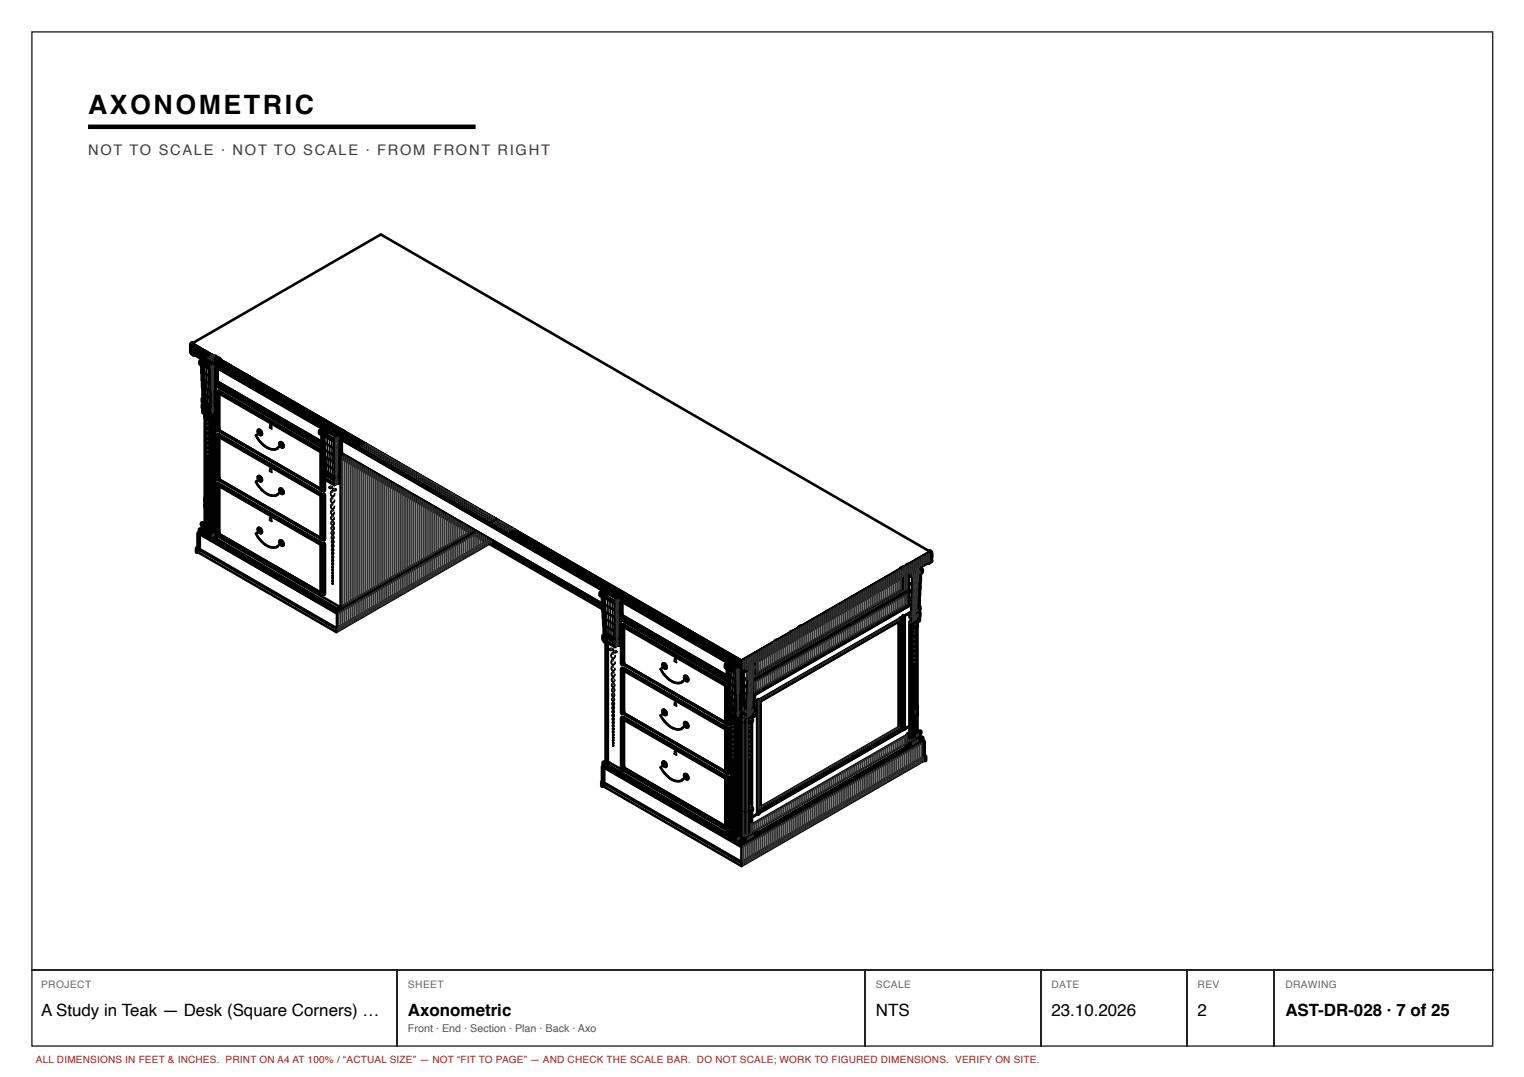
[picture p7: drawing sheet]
<svg xmlns="http://www.w3.org/2000/svg" width="297mm" height="210mm" viewBox="0 0 297 210" stroke-linecap="round" stroke-linejoin="round" font-family="sans-serif">
<defs><g id="words">
<text font-size="5.2" x="17.2" y="22.2">AXONOMETRIC</text>
<g font-size="3.3">
<text x="8" y="197.9">A Study in Teak — Desk (Square Corners) …</text>
<text x="79.5" y="197.9">Axonometric</text>
<text x="170.7" y="197.9">NTS</text>
<text x="204.9" y="197.9">23.10.2026</text>
<text x="233.4" y="197.9">2</text>
<text x="250.5" y="197.9">AST-DR-028 · 7 of 25</text>
</g>
<text font-size="2.9" fill="#3d3d3d" x="17.2" y="30.3">NOT TO SCALE · NOT TO SCALE · FROM FRONT RIGHT</text>
<text font-size="2.1" fill="#555" x="79.5" y="201.1">Front · End · Section · Plan · Back · Axo</text>
<g font-size="2" fill="#666">
<text x="8" y="192.6">PROJECT</text>
<text x="79.5" y="192.6">SHEET</text>
<text x="170.7" y="192.6">SCALE</text>
<text x="204.9" y="192.6">DATE</text>
<text x="233.4" y="192.6">REV</text>
<text x="250.5" y="192.6">DRAWING</text>
</g>
<text font-size="1.9" fill="#a51d17" x="7" y="207.2">ALL DIMENSIONS IN FEET &amp; INCHES. PRINT ON A4 AT 100% / “ACTUAL SIZE” — NOT “FIT TO PAGE” — AND CHECK THE SCALE BAR. DO NOT SCALE; WORK TO FIGURED DIMENSIONS. VERIFY ON SITE.</text>
</g></defs>
<path d="M6.2 6.2h284.7v197.7h-284.7z" fill="none" stroke="#222" stroke-width=".26"/>
<path d="M17.2 24.7h75.5" fill="none" stroke="#000" stroke-width=".88" stroke-linecap="butt"/>
<g fill="none" stroke="#000" stroke-width=".34">
<path d="M39.8 71.4v1.2M39.9 72.9v1.1M40 74.3v1.2M40 75.8v1.1M40.1 77.2v1.1M40.2 71.6v1.2M40.3 73.1v1.1M40.3 74.5v1.2M40.4 76v1.1M40.4 77.4v1.1M40.6 71.8v1.2M40.6 73.3v1.1"/>
<path d="M40.7 74.7v1.2M40.7 76.2v1.1M40.8 77.6v1.1M40.4 96.5h.1v.2zM40.5 82.7a.42 .42 0 0 0-.4 .5 .42 .42 0 0 0 .5 .3l.2-.4M40.5 83.7a.39 .39 0 0 0-.3 .5 .39 .39 0 0 0 .4 .3l.2-.3M40.5 84.8a.37 .37 0 0 0-.3 .4 .37 .37 0 0 0 .4 .3l.1-.6M40.5 85.7a.34 .34 0 0 0-.3 .4 .34 .34 0 0 0 .4 .3l.1-.5M40.5 86.6a.32 .32 0 0 0-.3 .4 .32 .32 0 0 0 .4 .3l.1-.3M40.5 87.5l-.2 .1v.5h.3l.1-.3M40.5 96.9v.1M40.5 97.4l-.1 .1 .1 .1"/>
<path d="M40.5 97.4h.1M40.5 97.4v.2M40.5 97.6h.1M40.5 88.3l-.2 .2v.3l.2 .1 .2-.3M40.6 89.9a.24 .24 0 0 0-.3 .2 .24 .24 0 0 0 .3 .3v-.4M40.6 90.6l-.3 .1 .1 .4 .2-.1v-.3M40.6 91.3a.21 .21 0 0 0-.3 .2 .21 .21 0 0 0 .3 .2v-.3M40.6 89.2h-.2l-.1 .3 .2 .2 .2-.3M40.6 82.2l-.4 .1a.23 .23 0 0 0 .3 .2 .23 .23 0 0 0 .2-.2M40.7 82.9h.1M52.6 82.8l.3 .2 .1 .6-.5-.3zM52.6 91.3l.3 .2 .1 .6-.5-.3z"/>
<path d="M63.3 85.1v1.1M63.4 86.5v1.1M63.5 87.9v1.1M63.5 89.3v1.1M63.6 90.7v1.1M63.8 85.3v1.2M63.8 86.7v1.1M63.9 88.1v1.1M63.9 89.5v1.1M64 90.9v1.1M64.2 94.9l.4-.1 .2 .2-.3 .2-.3-.1zM64.2 85.6v1.1"/>
<path d="M64.3 87v1.1M64.3 88.4v1.1M64.4 89.8v1.1M64.4 91.2v1.1M64.7 85.9v1.1M64.7 87.2v1.1M64.7 88.6v1.1M64.8 90v1.1M64.8 91.4v1.1M64.8 95.6a.51 .51 0 0 0-.4 .7 .51 .51 0 0 0 .6 .4l.2-.5M64.8 97a.49 .49 0 0 0-.3 .5 .49 .49 0 0 0 .5 .4l.2-.4M64.8 98.2a.45 .45 0 0 0-.3 .5 .45 .45 0 0 0 .5 .4l.2-.4"/>
<path d="M64.9 95.3l.3-.1 .3 .1a.29 .29 0 0 1-.3 .3 .29 .29 0 0 1-.3-.3zM65 99.5l-.2-.1a.42 .42 0 0 0-.3 .5 .42 .42 0 0 0 .5 .3l.1-.4M50.5 103.2l.3 .2v.2h-.2zM52.6 100.9l.3 .2 .1 .5-.5-.2zM64.7 111.6h.2v.2zM64.7 113.2h.2v.1zM64.8 113.6l.1 .2zM64.9 113.3h-.1M64.9 113.8h-.1M65 101.6a.34 .34 0 0 0-.5 .4 .34 .34 0 0 0 .5 .3l.1-.5M65 100.6a.37 .37 0 0 0-.5 .3 .37 .37 0 0 0 .5 .4l.1-.4M118 116.6v1.2"/>
<path d="M118.1 118.1v1.1M118.1 119.5v1.1M118.4 116.9v1.1M118.5 118.3v1.1M118.6 119.7v1.1M118.9 117.2v1.1M118.9 118.6v1.1M119 120v1.1M119.3 117.4v1.1M119.4 118.8v1.1M177.9 118.2v1.1M178 116.7v1.2"/>
<path d="M178 115.3v1.1M178.1 113.9v1.1M178.1 112.4v1.2M178.3 118v1.1M178.3 116.5v1.2M178.4 115.1v1.1M178.4 113.7v1.1M178.5 112.2v1.2M178.6 117.8v1.1M178.7 116.3v1.2M178.7 114.9v1.1M178.8 113.4v1.2"/>
<path d="M178.9 112v1.2M118.2 120.9v1.1M118.3 122.3v1.1M118.6 121.1v1.1M118.7 122.5v1.1M119 121.3v1.2M119.1 122.7v1.1M119.4 134.2a.32 .32 0 0 1 .4 .3 .32 .32 0 0 1-.4 .3l-.2-.3zM119.4 135.1a.29 .29 0 0 1 .4 .3 .29 .29 0 0 1-.4 .3l-.1-.3zM119.4 137.7a.24 .24 0 0 1 .3 .2 .24 .24 0 0 1-.3 .3zM119.4 120.2v1.1M119.5 121.6v1.1"/>
<path d="M119.5 123v1.1M119.5 127.2a.52 .52 0 0 0-.4 .6 .52 .52 0 0 0 .6 .4l.2-.4M119.5 128.5a.49 .49 0 0 0-.4 .6 .49 .49 0 0 0 .6 .4l.2-.5M119.5 129.8a.45 .45 0 0 0-.3 .5 .45 .45 0 0 0 .5 .4l.2-.4M119.6 126.9l.3-.1 .3 .1a.28 .28 0 0 1-.3 .3 .28 .28 0 0 1-.3-.3zM119.7 132.1a.36 .36 0 0 0-.5 .4 .36 .36 0 0 0 .5 .3l.1-.3M119.7 133.2l-.2-.1a.36 .36 0 0 0-.3 .5 .36 .36 0 0 0 .5 .3l.1-.6M119.7 131a.39 .39 0 0 0-.5 .4 .39 .39 0 0 0 .5 .4l.1-.4M129.4 138.6l.3 .2v.2h-.2zM131.5 128.3l.3 .2v.6l-.4-.2zM131.5 136.8l.3 .2v.6l-.4-.2zM142.2 130.5v1.2"/>
<path d="M142.3 132v1.1M142.4 133.4v1.2M142.4 134.9v1.1M142.5 136.3v1.2M142.6 130.8v1.1M142.7 132.2v1.1M142.7 133.6v1.2M142.8 135.1v1.1M142.8 136.5v1.2M143 131v1.1M143.1 132.4v1.2M143.1 133.9v1.1"/>
<path d="M143.1 135.3v1.1M143.2 136.7v1.2M145.8 136.7v1.2M145.9 135.3v1.1M145.9 133.9v1.1M146 132.4v1.2M146 131v1.1M146.2 136.5v1.2M146.2 135.1v1.1M146.3 133.6v1.2M146.3 132.2v1.1M146.4 130.8v1.1"/>
<path d="M146.5 136.3v1.2M146.6 134.9v1.1M146.6 133.4v1.2M146.7 132v1.1M146.7 130.5v1.2M178 123.5h-.1M178.1 122.8l.4 .1a.23 .23 0 0 1-.3 .2 .23 .23 0 0 1-.2-.2M178.1 129.7h.2l.1 .4-.3 .1-.1-.2M178.1 130.5a.24 .24 0 0 1 .3 .2 .24 .24 0 0 1-.3 .3v-.4M178.1 131.2a.21 .21 0 0 1 .3 .3 .21 .21 0 0 1-.3 .1v-.3M178.1 131.9a.21 .21 0 0 1 .3 .2 .21 .21 0 0 1-.3 .2v-.3M178.2 128.9a.27 .27 0 0 1 .3 .3 .27 .27 0 0 1-.4 .3l-.1-.3"/>
<path d="M178.2 138.2h.1M178.2 137.5l.1 .1-.1 .2zM178.2 138l.1 .1-.1 .1zM178.2 123.3a.41 .41 0 0 1 .4 .5 .41 .41 0 0 1-.5 .3l-.2-.4M178.2 124.3a.39 .39 0 0 1 .3 .5 .39 .39 0 0 1-.4 .3l-.2-.4M178.2 125.3a.37 .37 0 0 1 .3 .5 .37 .37 0 0 1-.4 .2l-.1-.5M178.2 126.3a.35 .35 0 0 1 .3 .4 .35 .35 0 0 1-.4 .3l-.1-.5M178.2 127.2l.3 .2-.1 .4h-.3l-.1-.3M178.2 128.1l.3 .1v.3l-.3 .2-.2-.3M119.4 145.2h.2v.2zM119.5 144.2l.1 .1-.1 .1zM119.5 143.6l.1 .1-.1 .2z"/>
<path d="M119.6 145.2h.1M129.4 148.7l.3 .2v.2h-.2zM131.5 146.4l.3 .2v.6l-.4-.3zM142.8 156.6h.1v.1zM142.8 156.1h.2l-.1 .2zM142.8 155.1l.2 .1-.1 .2zM142.9 141.8a.42 .42 0 0 0-.3 .5 .42 .42 0 0 0 .5 .3l.1-.3M142.9 142.9a.39 .39 0 0 0-.3 .4 .39 .39 0 0 0 .4 .3l.2-.3M142.9 143.9a.37 .37 0 0 0-.3 .4 .37 .37 0 0 0 .4 .3l.1-.5M142.9 144.8a.35 .35 0 0 0-.3 .4 .35 .35 0 0 0 .4 .3l.1-.5M142.9 145.8l-.2 .1v.5h.3l.1-.3M142.9 146.6l-.2 .2v.3l.2 .2 .2-.4"/>
<path d="M142.9 156.5h.1M142.9 156.1h.1M142.9 147.5a.27 .27 0 0 0-.2 .3 .27 .27 0 0 0 .3 .2l.1-.2M143 149.8a.21 .21 0 0 0-.3 .2 .21 .21 0 0 0 .3 .1v-.2M143 150.5a.22 .22 0 0 0-.3 .2 .22 .22 0 0 0 .3 .2v-.3M143 148.3l-.3 .1v.3l.3 .1 .1-.3M143 149a.24 .24 0 0 0-.3 .3 .24 .24 0 0 0 .3 .2l.1-.4M143 141.4h-.4a.23 .23 0 0 0 .3 .3 .23 .23 0 0 0 .2-.3M143.2 142h.1M145.9 142h-.1M146 141.4h.4a.23 .23 0 0 1-.3 .3 .23 .23 0 0 1-.2-.3M146 148.3h.2l.1 .4-.3 .1-.1-.3"/>
<path d="M146 155.7l.2-.1v.2zM146 149.8l.3 .1-.1 .3-.2-.1v-.2M146 149a.23 .23 0 0 1 .3 .3 .23 .23 0 0 1-.3 .2l-.1-.4M146 150.5a.22 .22 0 0 1 .3 .2 .22 .22 0 0 1-.3 .2v-.3M146 147.5a.27 .27 0 0 1 .3 .3 .27 .27 0 0 1-.3 .2l-.1-.2M146.1 144.8a.35 .35 0 0 1 .3 .4 .35 .35 0 0 1-.4 .3l-.1-.5M146.1 141.8a.42 .42 0 0 1 .3 .5 .42 .42 0 0 1-.4 .3l-.2-.3M146.1 142.9a.39 .39 0 0 1 .3 .4 .39 .39 0 0 1-.4 .3l-.2-.3M146.1 143.9h.2a.37 .37 0 0 1 .1 .5 .37 .37 0 0 1-.4 .2l-.1-.5M146.1 145.8l.3 .3-.2 .3h-.2l-.1-.3M146.1 146.6l.3 .3-.2 .3h-.2l-.1-.3M146.2 156.1h.1"/>
<circle cx="40.4" cy="93.4" r=".18"/>
<circle cx="40.4" cy="92.2" r=".2"/>
<circle cx="40.4" cy="95.6" r=".14"/>
<circle cx="40.4" cy="94.6" r=".15"/>
<circle cx="40.4" cy="92.8" r=".18"/>
<circle cx="40.4" cy="96.1" r=".13"/>
<circle cx="40.4" cy="95.1" r=".15"/>
<circle cx="40.4" cy="94" r=".16"/>
<circle cx="40.5" cy="97.1" r=".12"/>
<circle cx="50.7" cy="93.2" r=".23"/>
<circle cx="50.7" cy="84.2" r=".23"/>
<circle cx="54.9" cy="86.7" r=".22"/>
<circle cx="54.9" cy="95.7" r=".22"/>
<circle cx="54.9" cy="105.8" r=".23"/>
<circle cx="64.8" cy="104.7" r=".28"/>
<circle cx="64.8" cy="103.9" r=".29"/>
<circle cx="64.8" cy="105.6" r=".25"/>
<circle cx="64.8" cy="102.9" r=".31"/>
<circle cx="64.8" cy="108.6" r=".19"/>
<circle cx="64.8" cy="107.9" r=".21"/>
<circle cx="64.8" cy="110.5" r=".15"/>
<circle cx="64.8" cy="106.4" r=".24"/>
<circle cx="64.8" cy="109.9" r=".16"/>
<circle cx="64.8" cy="109.2" r=".18"/>
<circle cx="64.8" cy="111.1" r=".14"/>
<circle cx="64.8" cy="112.2" r=".12"/>
<circle cx="64.8" cy="112.7" r=".12"/>
<circle cx="64.8" cy="107.2" r=".22"/>
<circle cx="119.2" cy="126.6" r=".27"/>
<circle cx="119.5" cy="139.4" r=".21"/>
<circle cx="119.5" cy="136.3" r=".27"/>
<circle cx="119.5" cy="137.2" r=".25"/>
<circle cx="119.5" cy="138.7" r=".22"/>
<circle cx="129.5" cy="129.8" r=".23"/>
<circle cx="133.8" cy="132.2" r=".22"/>
<circle cx="178.2" cy="135.1" r=".16"/>
<circle cx="178.2" cy="134" r=".17"/>
<circle cx="178.2" cy="134.6" r=".17"/>
<circle cx="178.2" cy="136.2" r=".14"/>
<circle cx="178.2" cy="135.7" r=".15"/>
<circle cx="178.2" cy="137.2" r=".12"/>
<circle cx="178.2" cy="136.7" r=".13"/>
<circle cx="178.3" cy="132.8" r=".2"/>
<circle cx="178.3" cy="133.4" r=".19"/>
<circle cx="119.5" cy="141.4" r=".16"/>
<circle cx="119.5" cy="142.6" r=".14"/>
<circle cx="119.5" cy="140.8" r=".17"/>
<circle cx="119.5" cy="140.1" r=".19"/>
<circle cx="119.5" cy="142.1" r=".15"/>
<circle cx="119.5" cy="143.2" r=".13"/>
<circle cx="119.5" cy="144.8" r=".11"/>
<circle cx="133.8" cy="141.2" r=".22"/>
<circle cx="133.8" cy="151.3" r=".22"/>
<circle cx="142.8" cy="151.9" r=".19"/>
<circle cx="142.9" cy="151.3" r=".2"/>
<circle cx="142.9" cy="153.1" r=".16"/>
<circle cx="142.9" cy="154.7" r=".14"/>
<circle cx="142.9" cy="153.7" r=".16"/>
<circle cx="142.9" cy="152.6" r=".17"/>
<circle cx="142.9" cy="154.3" r=".15"/>
<circle cx="142.9" cy="155.7" r=".12"/>
<circle cx="146.1" cy="151.3" r=".2"/>
<circle cx="146.1" cy="152.6" r=".17"/>
<circle cx="146.1" cy="153.7" r=".15"/>
<circle cx="146.1" cy="155.2" r=".13"/>
<circle cx="146.1" cy="154.2" r=".15"/>
<circle cx="146.1" cy="156.6" r=".1"/>
<circle cx="146.1" cy="154.8" r=".14"/>
<circle cx="146.1" cy="153.2" r=".17"/>
<circle cx="146.1" cy="156.2" r=".11"/>
<circle cx="146.1" cy="151.9" r=".19"/>
</g>
<g fill="none" stroke="#000" stroke-width=".5">
<path d="M37.3 67.3l107.2 62 36.9-21.4M37.3 67.8l107.2 61.9 36.8-21.2h.1l-36.9 21.3M37.3 68.2l107.2 61.9 36.9-21.3M37.3 68.7l107.2 61.8M37.4 66.9l36.8-21.2 107.1 61.8-36.8 21.2zM37.4 67.1l107.1 61.8M37.4 67.5l107.1 61.8M37.4 67.4l-.1 .1 107.2 61.9M37.4 68l107.1 61.8M37.4 67.9l-.1 .1 107.2 61.8M37.4 68.4l107.1 61.8 36.8-21.2M37.4 68.3l-.1 .1 107.2 61.9 36.9-21.3-.1-.1"/>
<path d="M37.5 68.9l107 61.8 36.4-21M37.7 67.2l-.1 .1M37.7 67.7h-.1M37.7 68.1h-.1M37.7 68.5l-.1 .1M37.7 67.3h.1M37.7 67.7h.1M37.7 68.1v.1M37.8 68.6h-.1M37.8 67.2h.1M38 67.4v.1M38 67.9h.1"/>
<path d="M38 68.3h.1M38.1 68.8h-.1M38.1 67.4h.1M38.1 67.5h-.1M38.1 67.9l-.1 .1M38.2 68.4h-.1M38.4 67.7h.1M38.4 68.1h.1M38.4 68.5v.1M38.5 67.7h-.1M38.5 68.2h.1M38.5 69v.1"/>
<path d="M38.8 67.9h-.1M38.8 68.3v.1M38.9 67.9l-.1 .1M38.9 68.8h-.1M39 67.9h.1M39 69.3l105.5 60.9 35.2-20.3M39.1 70.9l1.8 1M39.2 68.1h-.1M39.2 69h-.1M39.3 68.1h.1M39.3 68.6h-.1M39.3 71.1l1.6 .9"/>
<path d="M39.4 69.1h-.1M39.5 72.5l1.5 .9 .9-.5M39.5 74l1.5 .8M39.6 79.5l1.4 .9M39.6 78.3l.4 .2M39.6 68.8h-.1M39.6 70.2l-.5 .2 1.8 1.1M39.6 75.4l1.4 .8M39.7 68.4h-.1M39.7 76.9l1.4 .8M39.7 69.3h.1M39.8 68.9h-.1"/>
<path d="M39.8 78.3l1.3 .8M39.8 77.6l-.2 .1 .2 .1M39.8 79.8l-.1 .1 1.4 .9M39.8 79.9l1.3 .8M39.8 78.7l-.1 .1 .4 .3M39.8 78.8l.3 .2M39.9 69.3l-.1 .1M40 68.5l-.1 .1M40 78.8l1.2 .7M40 78.6l-.4 .3 1.4 .9M40 69.4l-.1 .1M40.1 70.4l-.5 .3"/>
<path d="M40.1 69l-.1 .1M40.1 68.6v.1M40.2 79.2l.2-.1 .9 .5M40.2 69.1v.1M40.3 70.6l-.5 .3M40.3 69.6v.1M40.4 69.2h-.1M40.5 68.8l-.1 .1M40.5 68.8h.1M40.6 68.9l-.1 .1M40.7 69.4h-.1M40.7 69.8l-.1 .1"/>
<path d="M40.7 69h.1M40.8 69h.1M40.9 71.5v.4M40.9 70h-.1M40.9 71.9v.1M41 72v2.8M41 73.3h.1M41 74.8l.6-.4 21.4 12.3M41 74.7v.1M41 74.8v1.4M41 76.2h.1M41 79.8v.6"/>
<path d="M41.1 69.2h-.1M41.1 76.2v1.5M41.1 77.6h.1M41.1 69.6l-.1 .1M41.1 77.6v1.5M41.2 79v.5M41.2 79.5l.5-.3 .2 .1-.9 .5M41.3 69.7l-.1 .1M41.4 71.2l-.5 .3M41.4 69.4h.1M41.5 74.5l21.5 12.3M41.6 74.4l-.6 .4"/>
<path d="M41.6 69.5h.1M41.7 69.5h.1M41.8 71.4l-.9 .5M41.8 78.7l-.7 .4M41.8 77.2l-.7 .4M41.8 77.3l-.7 .4M41.8 75.8l-.7 .4M41.8 74.8l21.2 12.2M41.8 75.1l21.2 12.2M41.8 74.9l21.2 12.2M41.8 75.8l-.8 .4M41.8 74.3h.1"/>
<path d="M41.8 74.1l.3 .2M41.8 74.2l21.2 12.2-.2 .1M41.8 74.3l21.2 12.2M41.8 74.3l21.2 12.3M41.8 72.9l-.8 .4M41.9 71.4l-1 .6M41.9 79.9l-.9 .5M41.9 74.6h-.1M42.1 75h-.1M42.1 74.4l-.1 .1M42.2 74.3l-.1-.1 20.9 12M42.2 71.6v2.7"/>
<path d="M42.3 74.8v.1M42.5 74.1l-.3 .2M42.6 74.7l-.1 .1M42.6 70.1v.1M42.6 70.5v.1M42.6 71h.1M42.6 76.2h-.1l20.5 11.9M42.6 76.2l20.4 11.7M42.6 76.2l-.2 .1 20.4 11.8M42.9 71.1h-.1M43 71.2h-.1M43 70.8h.1"/>
<path d="M43.2 71.3h-.1M43.2 70.9h.1M43.3 75.7h-.1M43.4 70.9l-.1 .1M43.4 71.4h-.1M43.4 70.5l-.1 .1M43.4 71.4v.1M43.5 70.5h.1M43.5 71v.1M43.6 75.5l-.1 .1M43.6 75.8l-.1 .1M43.6 71.1h-.1"/>
<path d="M43.6 70.7h-.1M43.6 71.5v.1M43.7 71.6h-.1M43.7 70.7v.1M43.7 75.9v.1M43.8 71.2h-.1M43.8 75.4l-.1 .1M43.8 75.7h-.1M43.9 71.7h-.1M43.9 70.8l-.1 .1M44 70.9h-.1M44 70.8h.1"/>
<path d="M44 71.7l-.1 .1M44 76.1h-.1M44 75.8h-.1M44 71.3h-.1M44 75.5l-.1 .1M44.1 71.3l-.1 .1M44.2 71h-.1M44.2 75.9l-.1 .1M44.2 75.7h-.1M44.2 71.4v.1M44.4 71.5h-.1M44.4 71.1h-.1"/>
<path d="M44.4 71.1v.1M44.5 75.8h-.1M44.6 71.2v.1M44.7 71.3h.1M45.4 72.5l-.1 .1M45.8 72.3l-.1 .1M45.9 72.8l-.1 .1M46.1 72.1h.1M46.2 72.6h.1M46.6 72.4h-.1M46.7 72.3h.1M47.1 73.5l-.1 .1"/>
<path d="M47.3 73.7h-.1M47.5 73.3h-.1M47.5 73.8h-.1M47.7 73.4l-.1 .1M47.7 73.9h.1M47.8 73.1h.1M47.9 73.5l-.1 .1M48.1 73.2l-.1 .1M48.1 73.7h-.1M48.2 73.3v.1M48.3 73.3h.1M48.5 73.5h-.1"/>
<path d="M39.7 80.4l1.4 .8M40.1 81.4v.2M40.1 80v.2v-.1M40.1 98.8v.1M40.1 81l.2 .2M40.1 98.3l.1 .1M40.1 81.3v.3M40.1 96.9v.6v-.1M40.1 98.6v.3M40.1 81.6l.2 .2M40.1 81.3l.2 .1M40.1 98.9l.2 .2"/>
<path d="M40.1 98.6l.2 .2M40.2 80.6l.1 .2M40.2 81.2h.1M40.2 80.7l.2 .1M40.2 98.5h.1M40.2 97.9l-.1 .1 .2 .1-.2 .3v.2M40.2 98l.2 .1M40.2 98.4l.1 .2M40.3 81.7l.1 .2M40.3 81.6h.1M40.3 81.1h.1M40.3 81.2l-.1 .2"/>
<path d="M40.3 81.1v.1M40.3 98.4v.2M40.3 80.8v.3M40.3 81.2l.1 .2M40.3 81.1l.1 .1M40.3 99.1l.1 .1M40.3 98.9h.1M40.3 98.6l-.1 .1M40.3 98.4h.1M40.3 98.6l.1 .1M40.3 98.4l.1 .1M40.3 80.8l-.2 .3v.2"/>
<path d="M40.3 81.4v.4M40.3 98.8v.3M40.3 81.8l.3 .1M40.3 81.4l.6 .2M40.3 80.7v.1M40.3 99.1l.6 .1M40.3 98.8l.6 .1M40.4 80.9h-.1M40.4 98.3h-.1M40.4 97.9h-.1M40.4 97.8h-.2l.2 .1M40.4 98l-.1 .4"/>
<path d="M40.4 80.3v.1M40.4 81.8v.4M40.4 82.5v.2M40.4 83.5v.3M40.4 84.6v.2M40.4 85.5v.2M40.4 86.4v.2M40.4 87.3v.2M40.4 88.1v.2M40.4 88.9v.2M40.4 89.7v.2M40.4 90.4v.2"/>
<path d="M40.4 91.1v.2M40.4 91.8v.2M40.4 92.4v.2M40.4 93v.2M40.4 93.6v.2M40.4 94.2v.2M40.4 94.7v.3M40.4 95.2v.3M40.4 95.7v.3M40.4 96.2v.3M40.4 96.7v.3M40.4 97.2v.2"/>
<path d="M40.4 97.6v1.2M40.4 99.1v4.2M40.4 81.1h.1M40.4 98.4v.1M40.4 98.1h.1M40.4 97.9v.1M40.4 80.8v.7M40.4 81.2v.2M40.4 81.8v.1M40.4 98.5v.2M40.4 99.1v.1M40.4 81.9h.2"/>
<path d="M40.4 81.4h.2M40.4 81.2l.2 .1M40.4 99.2l.2 .1M40.4 98.7l.2 .1M40.4 98.5l.2 .1M40.5 80.3h-.1M40.5 80.9v.3M40.5 81.4l.1 .5M40.5 81.9v.3M40.5 82.5v.2M40.5 83.5v.3M40.5 84.5v.3"/>
<path d="M40.5 85.5v.2M40.5 86.4v.3M40.5 87.3v.2M40.5 88.1v.2M40.5 88.9v.2M40.5 89.7v.2M40.5 90.4v.2M40.5 91.1v.2M40.5 91.8v.2M40.5 92.4v.2M40.5 93v.2M40.5 93.6v.3"/>
<path d="M40.5 94.2v.2M40.5 94.7v.3M40.5 95.2v.3M40.5 95.7v.3M40.5 96.2v.3M40.5 96.7v.3M40.5 97.1v1.5M40.5 98.7v4.7M40.6 81.9h.3M40.6 81.3v.1M40.6 81.9h.1M40.6 98.6v.2"/>
<path d="M40.6 99.2v.1M40.6 81.9l.3 .1M40.6 81.4l.3 .1M40.6 81.3h.3M40.6 99.3h.3M40.6 98.8h.3M40.6 98.6l.3 .1M40.7 81v.3M40.7 81.5h.1M40.7 82v16.6M40.7 98.8v.1M40.7 99.3v4.2"/>
<path d="M40.9 81.6v.3M40.9 98.9v.3M40.9 81.3v.2M40.9 81.9v.1M40.9 98.7v.1M40.9 99.2v.1M41 81.1v.2M41 81.5v.1M41 82v16.6M41 98.8v.1M41 99.3v4.2M41.1 80.3v.4"/>
<path d="M41.1 80.8v.4M41.1 80.8h.1M41.1 80.7l.8-.3-.8 .4M41.2 81.5v.4M41.2 98.9v.4M41.2 81.8h.1M41.2 81.5l-.3 .1M41.2 99.1h.1M41.2 98.9h-.3M41.2 81.3v.1M41.2 98.6v.2M41.2 81.9l-.3 .1"/>
<path d="M41.2 81.4l-.3 .1M41.2 81.3h-.3M41.2 99.3h-.3M41.2 98.8h-.3M41.2 98.6l-.3 .1M41.2 81.2v22.3M41.4 81.1v.1M41.4 81.4h.1M41.4 81.9v16.6M41.4 98.7v.1M41.4 99.2v4.2M41.4 80.5l.1 .1"/>
<path d="M41.4 81.9h-.2M41.4 81.2v.2M41.4 98.5v.2M41.4 81.9l.2 .1M41.4 81.7h.1M41.4 81.4h-.2M41.4 81.2l-.2 .1M41.4 81.4l.2 .1M41.4 81.2l.2 .1M41.4 99.2l-.2 .1M41.4 99.2l.2 .1M41.4 99h.1"/>
<path d="M41.4 98.7l-.2 .1M41.4 98.5l-.2 .1M41.4 98.7l.2 .1M41.4 98.5l.2 .2M41.4 81.4v.5M41.4 98.8v.4M41.4 81.4l-.2 .1M41.4 98.8l-.2 .1M41.4 98.8l.2 .1M41.6 81v.3M41.6 81.5h.1M41.6 82v16.6"/>
<path d="M41.6 98.8h.1M41.6 99.3v4.3M41.6 81.3v.2M41.6 81.5v.5M41.6 98.7v.1M41.6 98.9v.4M41.6 81.5l.3-.1-.3 .1M41.6 98.8l.3-.1-.3 .2M41.7 81.2h.1l-.2 .1M41.7 98.5l.1 .1-.2 .1M41.8 81.9l-.2 .1M41.8 99.2l-.2 .1"/>
<path d="M41.9 80.8l-.8 .4M41.9 81.7l-1 .2M41.9 99.1l-1 .1M42.4 83.8l20.4 11.8M42.4 93.4l20.4 11.8M42.5 83.8l-.1-.1 20.4 11.8M42.5 83.8v-7.2l-.1-.1 20.4 11.8M42.5 93.3v-8.2l-.1-.1 20.4 11.8M42.5 93.3l-.1-.1 20.4 11.8M42.6 84.7h-.1l20.5 11.8M42.6 84.7l20.5 11.8M42.6 84.7l-.2 .1 20.4 11.8"/>
<path d="M42.6 94.2l-.1 .1 20.5 11.8M42.6 94.2l20.5 11.8M42.6 94.2l-.2 .2 20.4 11.8M42.8 83.6l-.3 .2M42.8 93.2l-.3 .1M50.3 83.8a.6 .6 0 0 1 .6 .3 .6 .6 0 0 1 0 .7 .75 .75 0 0 1-.6-1zM50.3 92.9a.6 .6 0 0 1 .6 .2 .6 .6 0 0 1 0 .7l-.5-.3zM50.6 84.3l-.7 .6a4.3 4.3 0 0 0 3.7 2.7l.5-.3 .8-.6M50.6 93.3l-.7 .6a4.2 4.2 0 0 0 3.7 2.7l.5-.2 .8-.7M54.5 86.3a.6 .6 0 0 1 .7 .2 .6 .6 0 0 1-.1 .7 .75 .75 0 0 1-.6-.9zM54.5 95.3a.6 .6 0 0 1 .7 .2 .6 .6 0 0 1-.1 .8 .75 .75 0 0 1-.6-1zM61.8 86.3l-.1 .1"/>
<path d="M61.9 86.4l-.1 .1M62 86.2l-.1 .1M62.1 86.3h-.1M62.2 86.6l-.1 .1M62.3 86.1h-.1M62.4 86.1l-.1 .1M62.4 84.4l2.7 1.6M62.5 86.7l-.1 .1M62.5 86.5h-.1M62.7 95.4l.1 .1M62.7 88.2l.1 .1M62.7 96.7l.1 .1"/>
<path d="M62.7 86.6l-.1 .1M62.7 86.3l-.1 .1M62.8 88.1v7.5M62.8 96.6v8.6M62.9 86.1l2.2 1.3M63 88.1h-.2M63 96.6h-.2M63 87.5l2.1 1.3M63 93l2.1 1.2M63 88.1v4.3M63 93v2.6l.1-.1-.3 .1M63 96.5v8.6h.1l-.3 .1"/>
<path d="M63 83.6l-.6 .4 2.7 1.6M63 88.2l-.2 .1M63 88.9l2.2 1.2 .8-.5M63.1 95.3l-.3 .2M63.1 96.5h-.1M63.1 96.6l-.3 .2M63.1 96.5l-.3 .1M63.1 90.3l2.1 1.2M63.2 83.7v.8M63.2 93.4l1.9 1.1M63.2 91.7l2 1.2M63.3 83.8v.7"/>
<path d="M63.4 92.2l1.9 1.1M63.4 92.1l-.4 .2 2.1 1.3M63.5 83.9l-.6 .4M63.8 84.1l-.6 .4M63.9 92.5l-.3 .2M64.2 93.1l.9 .5M65.1 85.6v1.8M65.1 93.6v.6M65.1 87.3v1.5M65.1 88.8l1-.6 51.5 29.8M65.1 88.7l.1 2.8M65.1 86h.1"/>
<path d="M65.1 94.2v.3M65.2 90.1h.1M65.2 91.5v1.4M65.3 92.9v.4M65.3 93.3l.6-.3h.1l-.9 .6M65.4 93.3l.1 .1M65.6 84.2h-.1M65.6 84.2v.1M65.7 85.2l-.6 .4M65.8 88.4l51.8 29.9M65.9 84h.1M65.9 88.3l51.7 29.8"/>
<path d="M66 94.1l-.9 .4M66 84.4l-.1 .1M66 92.5l-.8 .4M66 91l-.8 .5M66 84v.1M66 88.2l51.6 29.8M66 88.8l51.6 29.8M66 88.6l51.6 29.8M66 89.1l51.6 29.7M66 88.9l51.6 29.8M66 93.7l-.9 .5M66.1 88.1l.2 .1"/>
<path d="M66.1 88.1v.1M66.1 85.4l-1 .6M66.1 86.8l-1 .6M66.1 85.5l-1 .5M66.2 84.6h-.1M66.3 83.7l-.1 .1M66.3 84.2v.1M66.4 89.3v29.1M66.4 88.2h-.1l51.3 29.6M66.4 85.6v2.6M66.4 83.8h-.1M66.5 83.8h.1"/>
<path d="M66.5 89.1h-.1M66.6 84.4h-.1M66.7 88.1l-.3 .1M66.7 88.9l-.1 .1M66.7 84h.1M67 88.8h-.1M67 84.1l-.1 .1M67.4 85.3h.1M67.8 85.1h-.1M68.2 84.8l-.1 .1M68.7 86v.1M69 86.2h.1"/>
<path d="M69.1 85.8h-.1M69.1 86.2v.1M69.3 86.3l-.1 .1M69.4 86h-.1M69.5 85.6h-.1M69.5 86l-.1 .1M69.6 86.1h.1M69.8 85.8h-.1M69.9 85.8l-.1 .1M70 85.8h.1M70 85.9h-.1M70.1 85.8h.1"/>
<path d="M70.2 86.9h.1M70.6 86.7h.1M71 86.5h-.1M38.4 107.5l27.1 15.7M38.7 106.9l27 15.6M38.7 106.7l-.3 .2 27.1 15.6M38.9 104l26.9 15.5M38.9 103.8l-.2 .2 27 15.5M39 103.4l26.8 15.5M39.2 103.5l-.3 .2 26.9 15.5M39.2 103.7l26.7 15.4M39.2 103.7l-.1 .1"/>
<path d="M39.4 103.3l1.7 1 .9-.4M39.4 102.2l.7 .5M39.4 103.3l-.1 .1M39.5 103.4h-.1M39.6 102.7l.5 .3-.4 .3M39.6 103.5h-.1M39.7 102.8l-.7 .4 .6 .3M40 103l-.4 .2M40.1 103.2l1.3 .8M40.1 103.2l-.3 .1M40.1 101.9l-.4 .3M40.1 101.6l-.7 .4 .7 .4"/>
<path d="M40.4 102.9l-.7 .4M40.4 102.7l-.2-.1-.8 .5 1.7 1M40.4 103.2v.1M40.4 103.3l.1 .1M40.5 103.4l.2 .1M40.7 103.5h.3M41.1 104.1v.6l.8-.5 24.5 14.2M41.2 103.5h-.2M41.2 105.3h-.1M41.3 104.6l24.5 14.1M41.3 103.5l.5 .2M41.4 103.4l-.2 .1"/>
<path d="M41.4 103.4l.2 .2M41.6 103.6l.1-.1 .3 .1-.9 .5M41.6 105l-.2 .1M42.4 104.1l20.4 11.8M42.5 104.6l-.6 .3M42.5 104v-9.4h-.1l20.4 11.8M42.5 104l-.1-.1 20.4 11.8M42.8 103.8l-.3 .2M50.3 103a.6 .6 0 0 1 .6 .2 .6 .6 0 0 1 0 .7l-.5-.3zM50.6 103.4l-.7 .6a4.1 4.1 0 0 0 3.7 2.7l.5-.2 .8-.7M54.5 105.4a.6 .6 0 0 1 .7 .2 .6 .6 0 0 1-.1 .8l-.5-.3zM62.7 105h.1"/>
<path d="M62.7 115.6l.1 .1M62.7 106.3l.1 .1M62.8 106.2v9.7M63 106.1l-.2 .1M63 106.1v9.7l.1-.1-.3 .2M63.1 104.9l-.3 .1M63.1 106l-.1 .1M63.1 106.2l-.3 .2M63.1 106l-.3 .2M63.1 115.5l-.3 .2M65.7 119.5v3M65.8 119.2v.3"/>
<path d="M65.8 119.5l26.4-15.3-26.5 15.3M65.8 118.7v.2M65.9 118.8v.3M65.9 119.1l26.1-15-26.2 15.1M66.4 118.4l25.2-14.6-25.8 14.9M91.8 103.9l-26 15M91.8 103.7h-.1M92 103.8h-.1M92.1 103.5l-.1 .1M92.2 103.7h-.1M92.2 103.9l-.1 .1M92.3 103.4l-.1 .1"/>
<path d="M92.5 103.5l-.1 .1M92.5 103.8h-.1M92.5 104.1h-.1M92.7 103.7h-.1M92.7 103.9l-.1 .1M92.9 103.8h-.1M95 105.5l-.1 .1M95.2 105.4h-.1M95.3 106l-29.8 17.2M95.5 105.3h-.1M95.6 101.5l-.1 .1M95.6 105.8l-.1 .1"/>
<path d="M95.7 101.6v.1M95.8 105.7l-.1 .1M95.9 101.3h.1M96 101.8h-.1M96 105.6h-.1M96.1 101.4h.1M96.2 101.9h.1M96.3 101.1h.1M96.4 101.5l-.1 .1M96.5 101.2h-.1M96.6 101.1v.1M96.6 101.7h-.1"/>
<path d="M96.7 101.3v.1M96.8 101.3h.1M97 101.5h-.1M97 101.4h.1M98.8 103.4h-.1M99.1 103.1v.1M99.3 103.7h-.1M99.5 102.9l-.1 .1M99.7 103.5h-.1M100.1 103.3h-.1M117.1 116l2.7 1.6 1-.6M117.4 116.2l2.4 1.4"/>
<path d="M117.5 117.7l2.3 1.2 1-.5M117.6 119.1l2.2 1.2M117.7 115.2l-.6 .4 2.7 1.6M117.8 115.3v.7l.7-.3M118 115.4v.7M118.2 115.5l-.6 .4M119.8 117.2v3.1M119.8 118.9h.1M119.8 117.6h.1M120.4 116.8l-.6 .4M120.5 120l21.4 12.3M120.6 119.9l21.3 12.3"/>
<path d="M120.7 119.8l21.2 12.3M120.7 119.7l.2 .1M120.8 117l-1 .6M121.1 119.8l-.2-.1 21 12.1M121.1 117.2v2.6M121.3 119.7l-.2 .1M122.1 116.8l-.1 .1M122.5 116.6l-.1 .1M122.9 116.4h-.1M170.1 114h.1M170.2 114l.1 .1M170.4 113.9h.1"/>
<path d="M170.5 113.9h.1M170.6 114.3h.1M170.8 113.6h.1M170.8 114.1l.1 .1M170.9 113.7h.1M171 114.5h.1M171.2 114.3l.1 .1M171.2 113.9h.1M171.6 114.1h.1M172.1 113h.1M172.5 113.2h.1M172.6 112.7h.1"/>
<path d="M172.8 113.4h.1M172.9 112.9l.1 .1M173.3 113.1l.1 .1M173.9 111.8h.1M174 111.9h.1M174 111.8h.1M174.1 111.8h.1M174.1 116.3h.1M174.3 111.6h.1M174.3 116.4h.1M174.3 111.7h.1M174.4 112.1h.1"/>
<path d="M174.4 116.2h.1M174.5 112v.1M174.5 116.5l.1 .1M174.5 116.2l.1 .1M174.5 111.6h.1M174.6 111.5v.1M174.7 111.9v.1M174.7 111.9h.1M174.7 112.3l.1 .1M174.7 116.6l.1 .1M174.7 116.4h.1M174.7 111.4l.1 .1"/>
<path d="M174.8 111.4h.1M174.8 115.9l.1 .1M174.8 112.2l.1 .1M174.9 111.8h.1M174.9 116h.1M175 111.3h.1M175 116.5v.1M175 112.1l.1 .1M175.1 112.1h.1M175.1 111.2l.1 .1M175.1 116.1l.1 .1M175.2 111.6h-.1"/>
<path d="M175.3 112h.1M175.3 111.1v.1M175.3 111.5l.1 .1M175.4 116.3h.1M175.5 111.4v.1M175.5 111.9h.1M175.5 111.8l.1 .1M175.7 111.7l.1 .1M175.8 110.8v.1M175.8 111.3h.1M175.8 111.7v.1M176 111.7l-.2 .1"/>
<path d="M176 111.5l-.2 .1M176 115.2l.1 .1M176.1 114.9v-2.4l.2-.1-29.1 16.7M176.1 114.9l.2-.1-29.1 16.8M176.1 114.9l-.2-.1-28.5 16.5M176.1 115.3h.1M176.3 115l-29.1 16.7M176.4 115.4l.1 .1M176.5 115h.1M176.6 115.6h.1M176.6 115l.1 .1M176.8 115.2h.1"/>
<path d="M176.9 112l.9 .6M176.9 114.7l-29.9 17.2M176.9 114.9l-29.9 17.2M176.9 114.8l-29.9 17.2M176.9 114.9l-29.9 17.3M176.9 115.4l-29.9 17.2M176.9 115.7l-29.9 17.2M176.9 115.5l-29.9 17.2M176.9 114.9h.1M176.9 117.7l-30 17.3M176.9 112l.9 .5M177 110.1h.1"/>
<path d="M177.1 110.1h.1M177.1 115l.6 .3M177.2 115.1l-30.2 17.4M177.2 109.9h.1M177.3 110h.1M177.3 111.8l.5 .2M177.4 110.3l.1 .1M177.5 117.9l-30.6 17.6M177.5 118.2h.1M177.5 119.6l.1 .1M177.5 118.1l.1 .1M177.5 119.6v.5"/>
<path d="M177.6 118.2v1.5M177.6 109.8h.1M177.6 110.2h.1M177.6 118.2h.1M177.7 115.3l-.1 2.9M177.7 115.4l-.6-.4-30.1 17.3M177.7 113.9l-.8-.5 .8 .6M177.7 113.9v1.5M177.7 115.3h.1M177.7 112.5v1.5M177.7 113.9h.1M177.8 112.5v.1"/>
<path d="M177.8 110.5l.1 .1M177.8 112v.5M177.9 109.5h.1M178 109.6h.1M178 110h.1M178 110.4l.1 .1M178.1 109.5h.1M178.2 109.4l.1 .1M178.3 109.8h.1M178.4 110.2h.1M178.4 111.1l.5 .3M178.5 109.7h.1"/>
<path d="M178.5 109.2h.1M178.5 119.8l-.2-.1-.8 .4M178.6 109.2v.1M178.6 109.6l.1 .1M178.6 111l.6 .3M178.7 110l.1 .1M178.7 119.4l-1.2 .7M178.7 119.2l.5 .3-1.6 .8M178.8 109.1v.1M178.9 109.9v.1M178.9 119.3l.2 .1-.5 .3M178.9 119.4l-.3 .2"/>
<path d="M178.9 109.4l.1 .1M178.9 118.2l.3 .1-.3 .1M178.9 118.9l-1.3 .8M179 109.8l.1 .1M179 117.5l-1.4 .7M179 109h.1M179.1 116l-1.4 .8-.8-.4 .8 .3M179.1 110.7l.5 .3-1.8 1M179.1 109.3l.1 .1M179.2 118.9l-.5 .2M179.2 114.5l-1.5 .9M179.2 113.1l-1.5 .9"/>
<path d="M179.3 109.7h.1M179.4 111.6l-1.6 1M179.4 109.2h.1M179.4 108.6h.1M179.5 108.7h.1M179.5 109.5l.1 .1M179.6 111.5l-1.8 1M179.7 109.9h.1M179.7 108.5h.1M179.8 108.5l.1 .1M179.8 109.4h.1M179.9 108.9h.1"/>
<path d="M179.9 108.5h.1M180.1 108.2h.1M180.2 108.7v.1M180.2 109.6h.1M180.2 108.3h.1M180.2 108.2h.1M180.3 109.1v.1M180.3 108.2v.1M180.3 108.7h.1M180.5 109h.1M180.6 108h.1M180.6 108.1h.1"/>
<path d="M180.6 108.5h.1M180.6 109.3l.1 .1M180.7 108v.1M180.7 108.5h.1M180.7 108.9h.1M180.9 107.8h.1M180.9 109.2h.1M181 108.3h.1M181 107.9h.1M181 107.8h.1M181 108.2l.1 .1M181 108.7h.1"/>
<path d="M181 108.7v.1M181 109.1h.1M181.2 109.5l-36.7 21.2M181.3 107.6h.1M181.3 107.6l.1 .1-36.9 21.3M181.3 107.6l-36.8 21.2-107.1-61.8-.1 .1 107.2 61.9M181.3 107.7l-36.8 21.2M181.3 108.1l-36.8 21.2M181.3 108l.1 .1-36.9 21.3M181.3 108.5l-36.8 21.3M181.3 109.3l-36.8 21.2M181.4 108.4l-36.9 21.3"/>
<path d="M181.4 109.2l-36.9 21.3M65.5 122.5v.7M65.7 122.5l29.1-16.8-29.3 16.8M117.6 124.6l2.2 1.2M117.7 120.5l2.1 1.2 .9-.5M117.8 121.9l2.1 1.2M117.9 125l1.9 1.1M117.9 123.3l2 1.2M118.1 123.6l-.5 .3 2.2 1.3M118.1 123.8l1.9 1.1M118.6 124.1l-.3 .2M118.9 124.6l.9 .6"/>
<path d="M119.8 125.2v.6M119.8 120.3l.9-.5 21.2 12.2M119.8 120.3l.1 2.8M119.8 125.8v.3M119.8 121.6l.1 .1M119.9 123v1.5M120 124.4v.5M120 124.9l.6-.4 .1 .1-.9 .6M120 124.9h.2M120.6 125.6l-.8 .5M120.7 124l-.8 .5M120.7 122.6l-.8 .5"/>
<path d="M120.7 120.4l21.2 12.2M120.7 120.2l21.2 12.3M120.7 120.6l21.2 12.3M120.7 120.5l21.2 12.2M120.7 125.3l-.9 .5M121.3 129.4l20.4 11.8M121.3 139l20.4 11.8M121.4 129.3l-.1-.1 20.4 11.8M121.4 129.3v-7.2l-.1-.1 20.4 11.8M121.4 138.9v-8.3l-.1-.1 20.4 11.8M121.4 138.9l-.1-.1 20.4 11.8M121.5 121.7l-.1 .1 20.4 11.8v7.5l.2-.1-.3 .2"/>
<path d="M121.5 130.2l-.1 .1 20.4 11.8v8.6l.2-.1-.3 .2M121.5 139.8h-.1l20.4 11.8v9.7l.2-.1-.3 .2M121.5 121.7l20.5 11.8-.3 .2M121.5 121.7l-.2 .2 20.4 11.8M121.5 130.2l20.5 11.8-.3 .2M121.5 130.2l-.2 .2 20.4 11.8M121.5 139.8l20.5 11.8-.3 .1M121.5 139.8l-.2 .1 20.4 11.8M121.7 129.2l-.3 .1M121.7 138.7l-.3 .2M129.1 129.4a.6 .6 0 0 1 .7 .2 .6 .6 0 0 1 0 .7l-.5-.3zM129.1 138.4a.6 .6 0 0 1 .7 .2 .6 .6 0 0 1 0 .8l-.5-.3z"/>
<path d="M129.5 129.8l-.7 .6a4.2 4.2 0 0 0 3.7 2.7l.5-.2 .7-.7M129.5 138.8l-.7 .6a4.1 4.1 0 0 0 3.7 2.7l.5-.2 .7-.6M133.3 131.8a.61 .61 0 0 1 .7 .2 .61 .61 0 0 1 0 .8 .75 .75 0 0 1-.7-1zM141.5 130l1.8 1M141.6 133.8h.1M141.7 133.7v7.5M141.7 130.2l1.6 .9M141.9 131.6l1.5 .9 .9-.5-.9 .4M141.9 133.1l1.5 .8M142 133.7l-.3 .1M142 138.6l1.5 .9M142 134.5l1.5 .9"/>
<path d="M142 129.9v-.6l-.5 .3 1.8 1M142.1 139.5l1.5 .8M142.1 136l1.4 .8M142.2 129.4v.6M142.2 137.4l1.3 .8M142.2 138.9l-.1 .1 1.5 .9M142.2 139l1.4 .8M142.4 137.9l1.2 .7M142.4 137.8l-.4 .2 1.5 .9M142.5 129.5l-.5 .3M142.6 139.8l.1 .1-.2 .3v.2M142.6 138.4l.2-.2 1 .5"/>
<path d="M142.6 139.8l.2 .1M142.7 139.9v.3M142.7 129.7l-.5 .3M142.8 139.9v.7M142.9 139.4l-.1 .1M142.9 140v.4M143.3 130.6v.4M143.3 131v.1M143.4 131.1v2.8M143.4 133.9h.1M143.5 133.9v1.5M143.5 135.3h.1"/>
<path d="M143.5 138.9v.6M143.5 135.3l.7-.4-.7 .5M143.5 135.3v1.5M143.5 136.7v.1M143.5 136.8v1.4M143.6 139.4v.4M143.6 139.9v.4M143.6 139.9h.1M143.6 139.8l.7-.3-.7 .4M143.6 138.2v.4M143.6 138.6l.5-.3 .2 .1-.8 .5M143.8 139.7h.1"/>
<path d="M143.8 130.3l-.5 .3M144 133.6l.5 .3M144 133.5l-.5 .4M144.2 130.5l-.9 .5M144.2 137.8l-.7 .4M144.2 136.4l-.7 .4M144.2 133.7l.3 .1M144.2 133.9l.3 .2M144.2 134.2l.3 .2 .3-.2M144.2 134l.3 .2M144.2 133.4v.1M144.2 133.3l.3 .1"/>
<path d="M144.2 133.4l.3 .1M144.2 133.3l.3 .2M144.2 133.4l.3 .3M144.3 133.3h-.1M144.3 139.9l-.7 .4M144.3 130.6l-1 .5M144.3 139l-.8 .5M144.3 133.4l-.1 .1M144.3 133.7l-.1 .1M144.3 134l-.1 .1M144.4 133.4h.1M144.5 128.7v.2"/>
<path d="M144.5 129v.3M144.5 129.4v.4M144.5 129.8v3.6M144.5 133.5h.1M144.5 133.7v.1M144.5 133.9v.2M144.5 134.2v29.3M144.5 133.8l-.4-.2-.7 .3M144.7 139.9l.7 .4M144.7 130.6l1 .5M144.7 132l.9 .5M144.7 139l.8 .5"/>
<path d="M144.7 133.3l-.2 .1M144.7 133.4l-.2 .1M144.7 133.3l-.2 .2M144.8 133.7l-.3 .1M144.8 133.9l-.3 .2M144.8 134l-.3 .2M144.8 133.8l-.3 .1M144.8 133.5l-.3 .2M144.8 134.9l.7 .4M144.8 137.8l.7 .4M144.8 130.5l.9 .5M144.9 133.6l-.4 .2"/>
<path d="M144.9 133.6l.7 .3M145 133.5l.6 .4M145 133.6l-.5 .3M145.2 139.7h-.1M145.2 130.3l.5 .3M145.4 138.2v.4M145.4 138.6l-.5-.3-.2 .1 .8 .5M145.4 139.9h.1M145.4 139.4v.4M145.4 139.9v.4M145.4 139.8l-.7-.3 .7 .4M145.5 136.8l-.7-.4 .7 .4"/>
<path d="M145.5 136.8v1.4M145.5 136.7v.1M145.5 138.9v.6M145.6 133.9l-.1 2.9M145.6 135.3h-.1M145.6 132.5v1.4M145.6 133.9h.1M145.6 131.1v1.4M145.6 132.4v.1M145.7 131v.1M145.7 130.6v.4M146 140v.4"/>
<path d="M146.1 138.2l-.9 .5M146.1 139.4l.1 .1M146.2 139.9v.7M146.2 139.9h.1M146.3 139.9l.2 .2v.3M146.3 139.9v.3M146.3 129.7l.5 .3M146.4 139.8l-.2 .1M146.5 129.5l.5 .3M146.6 138v.3M146.6 139.2v.1M146.6 139.7v21"/>
<path d="M146.6 137.9l-1.2 .7M146.6 137.8l.4 .2-1.5 .9M146.7 138.9l.2 .1-1.5 .9M146.7 139l-1.3 .8M146.8 137.4l-1.3 .8M146.9 136l-1.4 .8M146.9 139.5l-1.5 .8M147 129.3l.5 .3-1.8 1M147 134.5l-1.4 .9-.8-.5M147 138.6l-1.5 .9M147 133.1l-1.4 .8M147.1 131.7h.1"/>
<path d="M147.1 131.5l.1 .1M147.1 131.6l-1.5 .9M147.2 129.1v.6M147.2 130.2v1.5M147.3 130.2l-1.6 .9M147.4 131.5l-.2 .1M147.4 129.1h-.2M147.5 130l-1.8 1M147.8 136.5l-1 .5 30.7-17.7-1.2 .7v22.1M147.9 136.5l-.1 .1 28.3-16.4-.2 .1v21.6M148 136.6l27.1-15.7 .2 .1-27.1 15.7zM148.2 136.7v20.6"/>
<path d="M150.1 125.7h.1M150.4 125.9h.1M150.5 125.5h.1M152.8 128.6h.1M152.9 128.8h.1M152.9 128.8l-5.9 3.4M152.9 128.7h.1M153 129h.1M153 129l-6 3.4M153.1 128.9h.1M153.1 128.4l.1 .1M153.2 128.8l.1 .1"/>
<path d="M153.2 129.1h.1M153.2 128.5h.1M153.3 129l.1 .1M153.4 129h.1M153.5 128.6l.1 .1M153.7 128.8h.1M154.4 127.7h.1M154.5 127.7l.1 .1M154.8 127.9h.1M155 128l.1 .1M155.4 122.6v.1M155.4 123v.1"/>
<path d="M155.4 123.5h.1M155.7 127h.1M155.8 127l.1 .1M156 127.2h.1M156.1 126.7h.1M156.2 127.3l.1 .1M156.2 126.8h.1M156.3 126.6h.1M156.4 126.7h.1M156.5 126.9l.1 .1M156.7 126.8l.1 .1M156.7 127l.1 .1"/>
<path d="M156.9 126.9l.1 .1M177.5 121.7l.1 .1M177.5 121.3l.1 .1M177.5 122.5h.1M177.5 122.4l.3 .1M177.5 122.1h.1M177.5 122h.1M177.5 121.9h.1M177.5 139.8h.1M177.5 139.7l.3 .1M177.5 139.4h.1M177.5 139.3v.1"/>
<path d="M177.5 139.2h.1M177.5 120.1h.1M177.5 120.8l.1 .1M177.5 120.2l.1 .1M177.5 121.2l.1 .1M177.5 121.8v22.3M177.5 121.4h.1M177.5 121.9v.1M177.5 122.1v.4M177.5 139.2v.2M177.5 139.4v.4M177.5 122.5l.3 .1"/>
<path d="M177.5 122.1l.3 .1M177.5 122l.3 .1M177.5 121.9h.3M177.5 139.8l.3 .1M177.5 139.4l.3 .1M177.5 139.4h.3M177.5 139.2h.3M177.6 120.9v.4M177.6 121.4v.4M177.6 120.3v.6M177.7 121.7v.2M177.7 122.1h.1"/>
<path d="M177.7 122.6v16.6M177.7 139.4v.1M177.7 139.9v4.2M177.8 121.9v.2M177.8 122.5v.1M177.8 139.2v.2M177.8 139.8v.1M177.8 122.2v.3M177.8 139.5v.3M178 121.6v.3M178 122.1h.1M178 122.5v16.7"/>
<path d="M178 139.4v.1M178 139.9v4.2M178.1 122.5l-.3 .1M178.1 121.9v.1M178.1 122.5h.1M178.1 139.2v.2M178.1 139.8h.1M178.1 122l-.3 .1M178.1 121.9h-.3M178.1 139.8l-.3 .1M178.1 139.4h-.3M178.1 139.2h-.3"/>
<path d="M178.1 122.4l-.3 .1M178.1 122.1l-.3 .1M178.1 122.1v.3M178.1 139.4v.4M178.1 139.8h-.3M178.1 139.4l-.3 .1M178.2 121.4v.4M178.2 122v.1M178.2 122.5v.3M178.2 123.1v.2M178.2 124.1v.3M178.2 125.1v.3"/>
<path d="M178.2 126.1v.2M178.2 127v.2M178.2 127.9v.2M178.2 128.7v.2M178.2 129.5v.2M178.2 130.2v.3M178.2 131v.2M178.2 131.7v.2M178.2 132.3v.3M178.2 133v.2M178.2 133.6v.2M178.2 134.2v.2"/>
<path d="M178.2 134.7v.3M178.2 135.3v.2M178.2 135.8v.3M178.2 136.3v.3M178.2 136.8v.3M178.2 137.3v.3M178.2 137.7v1.5M178.2 139.3v.1M178.2 139.8v4.2M178.2 120.9h.1M178.3 121.4h.1M178.3 122.4l-.2 .1"/>
<path d="M178.3 121.8v.2M178.3 122.4h.1M178.3 139.1v.2M178.3 139.7v.1M178.3 121.7h.1M178.3 122h-.2M178.3 121.8l-.2 .1M178.3 139.8h-.2M178.3 139.3l-.2 .1M178.3 139.1l-.2 .1M178.3 138.7h.1M178.3 120.9h.1"/>
<path d="M178.3 121.4v.7M178.3 122.4v.4M178.3 123.1v.2M178.3 124.1v.3M178.3 125.1v.3M178.3 126.1v.2M178.3 127v.2M178.3 127.9v.2M178.3 128.7v.2M178.3 129.5v.2M178.3 130.2v.3M178.3 131v.2"/>
<path d="M178.3 131.7v.2M178.3 132.3v.3M178.3 133v.2M178.3 133.6v.2M178.3 134.2v.2M178.3 134.7v.3M178.3 135.3v.2M178.3 135.8v.3M178.3 136.3v.3M178.3 136.8v.3M178.3 137.3v.3M178.3 137.7v.3"/>
<path d="M178.3 138.2v1.2M178.3 139.7v4.2M178.3 138.6l.1 .1M178.3 121.5h.1M178.3 138.8l.1 .1M178.3 138.5h.1M178.3 138.3l.2 .1-.2 .2M178.4 121.6l-.1 .1M178.4 122.3l-.3 .1M178.4 122l-.3 .1M178.4 122v.3M178.4 139.3v.4"/>
<path d="M178.4 121.4l.2 .3v.2M178.4 121.3h.1M178.4 139h-.1M178.4 139.7l-.3 .1M178.4 139.3l-.3 .1M178.4 138.7l.2 .3v.2M178.4 121.8h.1M178.4 139.2h.1M178.4 122.3l-.1 .1M178.4 122.1v.1M178.4 121.8l.1 .2M178.4 121.6v.2"/>
<path d="M178.4 139v.1M178.4 121.7h.1M178.4 121.8l-.1 .2M178.4 121.6l-.1 .2M178.4 121.3v.3M178.4 139.6l-.1 .2M178.4 139.5h.1M178.4 139.2l.1 .1M178.4 139h.1M178.4 139.1l-.1 .2M178.4 139l-.1 .1M178.4 138.7v.3"/>
<path d="M178.5 139l-.1 .1M178.5 121.7l-.1 .1M178.5 121.3h-.2M178.5 139.1h-.1M178.5 138.5l.1 .1-.2 .1M178.5 138.6l-.2 .1M178.5 121.2l-.1 .2M178.6 121.9v.3M178.6 137.4v.7v-.2M178.6 139.2v.3M178.6 122.2l-.2 .1M178.6 121.9l-.2 .1"/>
<path d="M178.6 139.5l-.2 .2M178.6 139.2l-.2 .1M178.6 121.6l-.2 .2M178.6 138.9l-.1 .1M178.6 120.6v.2v-.1M178.6 122v.2M178.6 139.3v.2M178.9 120.4l.2 .1-1.5 .9M178.9 120.5l-1.3 .8M179.1 120.9l-1.5 .9M179.2 120.1l-1.6 .8M117.4 153.1l27.1 15.7"/>
<path d="M118 149.2l-.1 .1M118.4 148.4l-.5 .3M118.7 148.6l-.6 .3M118.9 148.7l-.6 .3M120.2 150.9h-.1M120.6 150.7h-.2M121.3 149.6l20.4 11.8M121.4 149.5v-9.3l-.1-.1 20.4 11.8M121.4 149.5l-.1-.1 20.4 11.8M121.4 150.2l-.5 .3M121.7 149.4l-.3 .1M129.1 148.5a.61 .61 0 0 1 .7 .2 .61 .61 0 0 1 0 .8l-.5-.3z"/>
<path d="M129.5 148.9l-.7 .6a3.9 3.9 0 0 0 3.9 2.7l1-.8M133.3 140.8a.61 .61 0 0 1 .7 .3 .61 .61 0 0 1 0 .7l-.5-.3zM133.3 150.9a.61 .61 0 0 1 .7 .3 .61 .61 0 0 1 0 .7l-.5-.3zM141.6 141h.1M141.6 150.5l.1 .1M141.6 142.2l.1 .1M141.6 151.8l.1 .1M141.7 142.2v8.6M141.7 151.7v9.7M142 140.9l-.3 .1M142 142.2l-.3 .1M142 150.4l-.3 .2"/>
<path d="M142 151.7l-.3 .2M142.5 140.6v.1M142.5 157.9v.2M142.5 140.1l.1 .1M142.5 157.5l.2 .2M142.5 140.4v.3M142.5 157.7v.4M142.5 140.7l.2 .2M142.5 140.4l.2 .2M142.5 158.1l.2 .1M142.5 157.7l.2 .2M142.6 140.3h.1"/>
<path d="M142.6 157.6l.1 .1M142.6 157.1h-.1l.2 .1-.2 .4v.1M142.6 157.1l.2 .2M142.6 140.2l.1 .2M142.7 140.9l.1 .1M142.7 140.7h.1M142.7 140.4l-.1 .1M142.7 140.2h.1M142.7 140.2v.2M142.7 157.5v.2M142.7 140.4l.1 .1M142.7 140.2l.1 .1"/>
<path d="M142.7 158.2l.1 .1M142.7 158h.1M142.7 157.5v.1M142.7 157.7l.1 .1M142.7 157.5l.1 .2M142.7 140.4h.1M142.7 157.7l-.1 .2M142.7 140.6v.3M142.7 157.9v.3M142.7 140.9l.6 .1M142.7 140.6l.6 .1M142.7 157.5h.1"/>
<path d="M142.7 158.2l.3 .1M142.7 157.9l.6 .1M142.8 140l-.1 .1M142.8 157.4h-.1M142.8 157h-.1M142.8 156.9l-.2 .1h.2M142.8 157.1l-.1 .4M142.8 140.9v.4M142.8 141.6v.2M142.8 142.7v.2M142.8 143.7v.2M142.8 144.6v.2"/>
<path d="M142.8 145.5v.3M142.8 146.4v.2M142.8 147.2v.3M142.8 148v.3M142.8 148.8v.2M142.8 149.5v.2M142.8 150.2v.3M142.8 150.9v.2M142.8 151.5v.3M142.8 152.1v.3M142.8 152.7v.3M142.8 153.3v.2"/>
<path d="M142.8 153.8v.3M142.8 154.4v.2M142.8 154.9v.2M142.8 155.4v.2M142.8 155.8v.3M142.8 156.3v.3M142.8 156.7v1.2M142.8 158.3v4.2M142.8 140.2h.1M142.8 157.6h.1M142.8 157.1h.1M142.8 140.3v.2"/>
<path d="M142.8 140.9v.1M142.8 157.7v.1M142.8 158.3h.1M142.8 141l.3 .1M142.8 140.5l.3 .1M142.8 140.3l.3 .1M142.8 158.3l.3 .1M142.8 157.8l.3 .1M142.8 157.7h.3M142.9 140.5v.8M142.9 141.6v.2M142.9 142.7v.2"/>
<path d="M142.9 143.7v.2M142.9 144.6v.3M142.9 145.5v.3M142.9 146.4v.2M142.9 147.2v.3M142.9 148v.3M142.9 148.8v.2M142.9 149.5v.3M142.9 150.2v.3M142.9 150.9v.2M142.9 151.5v.3M142.9 152.1v.3"/>
<path d="M142.9 152.7v.3M142.9 153.3v.2M142.9 153.8v.3M142.9 154.3v.3M142.9 154.9v.2M142.9 155.4v.2M142.9 155.8v.3M142.9 156.3v1.4M142.9 157.9l.1 .4M142.9 158.4v4.2M143 158.3h.3M143.1 140.4v.2"/>
<path d="M143.1 141v.1M143.1 157.7v.2M143.1 158.3v.1M143.1 141.1h.2M143.1 140.6h.2M143.1 140.4h.2M143.1 158.4h.2M143.1 157.9h.2M143.1 157.7l.2 .1M143.2 140.1v.3M143.2 140.6v.1M143.2 141.1v16.7"/>
<path d="M143.2 157.9v.1M143.2 158.4v4.2M143.3 140.7v.3M143.3 158v.3M143.3 140.4v.2M143.3 141v.1M143.3 157.8v.1M143.3 158.3v.1M143.4 140.2v.2M143.4 140.6v.1M143.4 141.1v16.7M143.4 157.9v.1"/>
<path d="M143.4 158.4v4.3M143.6 140.3v22.3M143.8 140.2v.1M143.8 140.5v.1M143.8 141v16.7M143.8 157.8v.1M143.8 158.3v4.3M143.8 140.5l.2 .1M143.8 141l-.5 .1M143.8 140.3v.2M143.8 157.7v.1M143.8 141l.2 .1"/>
<path d="M143.8 140.8h.1M143.8 140.5l-.5 .1M143.8 140.3l-.5 .1M143.8 140.3l.2 .1M143.8 158.3l-.5 .1M143.8 158.3l.2 .1M143.8 158.1v.1M143.8 157.8l-.5 .1M143.8 157.7l-.5 .1M143.8 157.8l.2 .1M143.8 157.7l.2 .1M143.8 140.6v.4"/>
<path d="M143.8 157.9v.4M143.8 140.6l.2 .1M143.8 140.6l-.5 .1M143.8 157.9l-.5 .1M143.8 157.9l.2 .1M144 140.1v.3M144 140.6v.1M144 141.1v16.7M144 157.9v.1M144 158.4v4.3M144 140.4v.2M144 140.7v.4"/>
<path d="M144 157.8v.1M144 158v.4M144 140.6l.3-.1-.3 .2M144 157.9h.3l-.3 .1M144.1 140.3h.1l-.2 .1M144.1 157.6l.1 .1-.2 .1M144.2 141l-.2 .1M144.2 158.3l-.2 .1M144.3 140.9l-.3 .1-.2-.1-.5 .1M144.3 158.2l-1 .1M144.7 140.9l.3 .1 .1-.1M144.7 158.2l.3 .1 .1-.1"/>
<path d="M144.8 141l.2 .1M144.8 158.3l.2 .1M144.9 140.3h-.1l.2 .1M144.9 157.6l-.1 .1 .2 .1M145 140.6l-.3-.1 .3 .2M145 140.4v.2M145 140.7v.4M145 157.8v.1M145 158v.4M145 141.1l.2-.1 .5 .1M145 140.6l.2-.1 .5 .1M145 140.4l.2-.1 .5 .1"/>
<path d="M145 158.4l.2-.1 .5 .1M145 157.9h-.3l.3 .1M145 157.9l.2-.1 .5 .1M145 140.1v.3M145 140.6v.1M145 141.1v16.7M145 157.9v.1M145 158.4v4.3M145.1 140.6l-.1 .1M145.1 140.6v.3M145.1 157.9v.3M145.1 140.9l.3 .1"/>
<path d="M145.1 140.6l.3 .1M145.1 157.9l-.1 .1M145.1 158.2l.3 .1M145.1 157.9l.3 .1M145.2 140.9v17M145.2 158.2v4.4M145.2 140.8h-.1M145.2 158.1l-.1 .1M145.2 140.2v.4M145.4 140.3v22.3M145.4 140.9h.1M145.4 158.2h.1"/>
<path d="M145.4 140.7v.3M145.4 158v.3M145.4 141h.3M145.4 140.7h.3M145.4 158.3h.3M145.4 158h.3M145.6 140.2v.2M145.6 140.6v.1M145.6 141.1v16.7M145.6 157.9v.1M145.6 158.4v4.3M145.7 140.4v.2"/>
<path d="M145.7 141v.1M145.7 157.8v.1M145.7 158.3v.1M145.7 157.8l-.5-.1-.2 .1M145.7 140.7v.3M145.7 158v.3M145.9 140.1v.3M145.9 140.6v.1M145.9 141.1v16.7M145.9 157.9v.1M145.9 158.4v4.2M145.9 141.1h-.2"/>
<path d="M145.9 140.4v.2M145.9 141v.1M145.9 157.7v.2M145.9 158.3v.1M145.9 140.6h-.2M145.9 140.4h-.2M145.9 158.4h-.2M145.9 157.9h-.2M145.9 157.7l-.2 .1M146 158.3h-.3M146 140.5v.8M146 141.6v.2"/>
<path d="M146 142.7v.2M146 143.7v.2M146 144.6v.3M146 145.5v.3M146 146.4v.2M146 147.2v.3M146 148v.3M146 148.8v.2M146 149.5v.3M146 150.2v.3M146 150.9v.2M146 151.5v.3"/>
<path d="M146 152.1v.3M146 152.7v.3M146 153.3v.2M146 153.8v.3M146 154.3v.3M146 154.9v.2M146 155.4v.2M146 155.8v.3M146 156.3v1.4M146 157.9v.4M146 158.4v4.2M146.2 140.2h.1"/>
<path d="M146.2 157.6h.1M146.2 157.3h.1M146.2 157.1h.1M146.2 140.9v.4M146.2 158.3v4.2M146.2 141.6v.2M146.2 142.7v.2M146.2 143.7v.2M146.2 144.6v.2M146.2 145.5v.3M146.2 146.4v.2M146.2 147.2v.3"/>
<path d="M146.2 148v.3M146.2 148.8v.2M146.2 149.5v.2M146.2 150.2v.3M146.2 150.9v.2M146.2 151.5v.3M146.2 152.1v.3M146.2 152.7v.3M146.2 153.3v.2M146.2 153.8v.3M146.2 154.4v.2M146.2 154.9v.2"/>
<path d="M146.2 155.4v.2M146.2 155.8v.3M146.2 156.3v.3M146.2 156.7v1.2M146.2 157.1l.2 .3-.1 .1M146.2 159l.4 .2M146.3 140.2h-.1M146.3 140.9l-.6 .1M146.3 140.6l-.6 .1M146.3 140.6v.3M146.3 157.9v.3M146.3 157.5h-.1"/>
<path d="M146.3 157.9l-.6 .1M146.3 158.2l-.3 .1M146.3 157.2l.2 .2v.3M146.3 140.9l-.4 .2M146.3 140.7h.1M146.3 140.4l.1 .1M146.3 140.2v.2M146.3 157.5v.2M146.3 140.4l-.4 .2M146.3 140.2l-.4 .2M146.3 158.2l-.4 .2M146.3 158h.1"/>
<path d="M146.3 157.7l.1 .2M146.3 157.7l-.4 .2M146.3 157.5l-.4 .2M146.4 140.3h-.1M146.4 140.2l-.1 .2M146.4 157.6l-.1 .1M146.4 157.5l-.1 .2M146.4 157.1l-.2 .1M146.4 157h-.2M146.5 140.7l-.2 .2M146.5 140.4l-.2 .2M146.5 140.4v.3"/>
<path d="M146.5 157.7v.4M146.5 158.1l-.2 .1M146.5 157.7l-.2 .2M146.5 140.6v.1M146.5 157.9v.2M147.8 158.5l-1.2 .7M148 157.1l.2 .2M175.3 141.6l-27.1 15.7M175.9 141.9l.2-.1-28.3 16.3h.1M175.9 141.9l-.4-.2-27.6 16M176.3 145.1l.5 .4M176.3 142.1l1.2-.7-30.9 17.8"/>
<path d="M176.3 142.1l-.2-.1-28.3 16.4M177.1 145.6l.2 .1M177.1 144.1h-.1l-.3 .1 .9 .5M177.1 143v1.1M177.3 144l-.2 .1M177.3 142.9v1.1M177.3 144l.2 .1M177.4 145.1l-30.4 17.6M177.4 144l-.5 .3M177.5 142.8l-30.9 17.9M177.5 145.9h.1M177.5 144.1h.2"/>
<path d="M177.6 145.2l-.8-.4-31.7 18.3M177.6 144.7v.5M178 144.1h-.3M178.2 144l-.2 .1M178.3 143.9l-.1 .1M178.3 143.5l.8 .3M178.3 143.8v.1M178.3 143.4h.1M178.3 143.3l.2-.1 .8 .5-1.7 1M178.6 143.8l-1.3 .7M178.6 143.7l.3 .2M178.6 142.5l.5 .2"/>
<path d="M178.6 142.2l.7 .4-.7 .4M178.7 143.5l.4 .3M179 143.4l.7 .4-.5 .3M179.2 143.2l-.6 .4 .4 .3M179.2 144.1h.1M179.2 144.3l-1.6 .9M179.2 144h.1M179.3 143.9l.1 .1M179.3 142.8l-.7 .4M179.3 143.9l-1.7 1-.9-.5M179.5 144.1l.3 .2-35.3 20.3M179.6 144.3h-.1l-35 20.2"/>
<path d="M179.7 144l-35.2 20.3-26.8-15.5M179.8 144.5l-35.3 20.4M179.8 144.4l.2 .1-35.5 20.5M180 147.5l-35.5 20.5M180 147.3l.3 .2-35.8 20.6M180.3 148.1l-35.8 20.7M141.6 161.1l.1 .1M141.8 162.4l1.8 1.1 .8-.5M142 162.7l-24.3-14.1 .5-.3 25.6 14.8M142 161.1l-.3 .1M142.8 161.8l-.2-.1-.8 .5 1.8 1M142.8 162h.1"/>
<path d="M142.8 162l-.7 .4M142.8 162.3v.2M142.8 162.5l.1 .1M142.9 162.6h.3M143.2 162.6l.2 .1M143.6 163.2v.6l.7-.4 .2 .1M143.6 162.6l-.2 .1M143.7 162.6l.5 .3M143.8 163.7l.7 .4M143.8 162.6l.2 .1M143.8 162.6h-.2M144 162.7l.4 .1-.8 .4"/>
<path d="M144.5 164.1v.4M144.5 164.6v.3M144.5 165v3M144.5 168.1v.7M144.5 164.9l-26.8-15.5-.2 .1 27 15.5M144.5 164.5l-26.7-15.5-.1 .1 26.8 15.5M144.5 163.5l.2-.1 .7 .4M144.5 168l-27-15.6-.1 .1 27.1 15.6M145 162.7l-.4 .1 .8 .4M145.2 162.6l-.2 .1M145.2 162.6h.2M145.2 163.7l-.7 .4"/>
<path d="M145.2 162.6l-.4 .3M145.4 162.6l.2 .1M145.4 163.2v.6M145.9 162.6l-.3 .1M146 162.6h-.1M146.2 162.5l-.2 .1M146.2 162h.1M146.2 162l.7 .4M146.2 162.3v.2M146.2 160.5l.4 .2M146.2 161.8l.2-.1 .8 .5-1.8 1M147 162.9l-1.6 .9"/>
<path d="M147.2 162.4l-1.8 1.1-.8-.5"/>
</g>
<g fill="#000">
<circle cx="37.4" cy="67.9" r=".48"/>
<circle cx="37.4" cy="68.3" r=".48"/>
<circle cx="37.4" cy="67" r=".25"/>
<circle cx="37.4" cy="67.4" r=".48"/>
<circle cx="37.7" cy="67.2" r=".25"/>
<circle cx="37.8" cy="67.2" r=".25"/>
<circle cx="38.2" cy="67.4" r=".25"/>
<circle cx="38.5" cy="67.6" r=".25"/>
<circle cx="38.6" cy="67.7" r=".25"/>
<circle cx="38.9" cy="67.8" r=".25"/>
<circle cx="39.7" cy="68.3" r=".25"/>
<circle cx="40" cy="68.5" r=".25"/>
<circle cx="40.2" cy="68.6" r=".25"/>
<circle cx="40.7" cy="68.9" r=".25"/>
<circle cx="41.1" cy="69.1" r=".25"/>
<circle cx="41.5" cy="69.4" r=".25"/>
<circle cx="41.9" cy="69.5" r=".48"/>
<circle cx="42.5" cy="69.9" r=".48"/>
<circle cx="42.6" cy="70" r=".25"/>
<circle cx="43.7" cy="70.6" r=".25"/>
<circle cx="43.8" cy="70.7" r=".25"/>
<circle cx="44" cy="70.8" r=".25"/>
<circle cx="44.2" cy="70.9" r=".25"/>
<circle cx="44.3" cy="70.9" r=".25"/>
<circle cx="44.5" cy="71.1" r=".25"/>
<circle cx="44.7" cy="71.2" r=".25"/>
<circle cx="44.8" cy="71.3" r=".25"/>
<circle cx="46.2" cy="72.1" r=".25"/>
<circle cx="47.9" cy="73" r=".25"/>
<circle cx="48.1" cy="73.2" r=".25"/>
<circle cx="48.5" cy="73.4" r=".25"/>
<circle cx="40.3" cy="81.2" r=".25"/>
<circle cx="66.4" cy="83.7" r=".25"/>
<circle cx="66.8" cy="83.9" r=".25"/>
<circle cx="67" cy="84.1" r=".25"/>
<circle cx="68.3" cy="84.8" r=".25"/>
<circle cx="69.6" cy="85.5" r=".25"/>
<circle cx="69.9" cy="85.7" r=".25"/>
<circle cx="71.1" cy="86.4" r=".25"/>
<circle cx="40.4" cy="102.8" r=".25"/>
<circle cx="96.4" cy="101" r=".25"/>
<circle cx="99.6" cy="102.9" r=".25"/>
<circle cx="100.1" cy="103.2" r=".25"/>
<circle cx="122.9" cy="116.4" r=".25"/>
<circle cx="172" cy="112.9" r=".25"/>
<circle cx="172.5" cy="112.7" r=".25"/>
<circle cx="174.2" cy="111.7" r=".25"/>
<circle cx="174.4" cy="111.5" r=".25"/>
<circle cx="174.5" cy="111.5" r=".25"/>
<circle cx="174.7" cy="111.4" r=".25"/>
<circle cx="174.9" cy="111.3" r=".25"/>
<circle cx="175" cy="111.2" r=".25"/>
<circle cx="175.2" cy="111.1" r=".25"/>
<circle cx="175.6" cy="110.8" r=".48"/>
<circle cx="175.8" cy="111.6" r=".25"/>
<circle cx="175.8" cy="110.8" r=".25"/>
<circle cx="176" cy="111.5" r=".48"/>
<circle cx="176.9" cy="110.1" r=".48"/>
<circle cx="177.6" cy="109.7" r=".25"/>
<circle cx="178" cy="109.5" r=".25"/>
<circle cx="178.2" cy="109.4" r=".25"/>
<circle cx="178.7" cy="109.1" r=".25"/>
<circle cx="179" cy="108.9" r=".25"/>
<circle cx="179.8" cy="108.4" r=".25"/>
<circle cx="180.1" cy="108.2" r=".25"/>
<circle cx="180.5" cy="108" r=".25"/>
<circle cx="180.9" cy="107.8" r=".25"/>
<circle cx="181" cy="107.8" r=".25"/>
<circle cx="181.3" cy="109.3" r=".48"/>
<circle cx="181.3" cy="108" r=".48"/>
<circle cx="181.3" cy="108.5" r=".48"/>
<circle cx="150" cy="125.6" r=".25"/>
<circle cx="150.5" cy="125.4" r=".25"/>
<circle cx="151.3" cy="124.9" r=".48"/>
<circle cx="154.2" cy="123.2" r=".48"/>
<circle cx="155.4" cy="122.5" r=".25"/>
<circle cx="155.9" cy="122.2" r=".48"/>
<circle cx="177.5" cy="122.4" r=".25"/>
<circle cx="177.5" cy="139.7" r=".25"/>
<circle cx="143.6" cy="140.9" r=".25"/>
<circle cx="143.6" cy="158.2" r=".25"/>
<circle cx="146.3" cy="157.7" r=".25"/>
</g>
<g fill="none" stroke="#000" stroke-width=".96">
<path d="M37.3 67.1v.2M37.3 67.5v.3M37.3 68v.2M37.3 68.4v.3M37.4 66.9v.2M37.4 67.4v.1M37.4 67.9v.1M37.4 68.3v.1M37.4 68.7h.1M37.5 68.8v.1M37.8 69.1h.1M39 69.3v.1"/>
<path d="M39.1 69.3v.1M39.1 70.4v.5M39.3 71v.1M39.5 70.1v.6M39.5 71.1v1.4M39.5 72.6v1.4M39.6 69.5h.1M39.6 69.6h.1M39.6 77.7v.6M39.6 78.9v.6M39.6 74v1.4M39.7 78.8v.1"/>
<path d="M39.7 79.9v.5M39.7 75.5v1.4M39.8 76.9v1.4M39.8 78.5v.3M39.8 79.7v.2M40 78.4v.4M40.1 70.4v.6M40.1 78.9v.3M41.7 78.7v.5M41.8 79.9v.4M41.8 74.5v.2M41.8 74.8v.1"/>
<path d="M41.8 74.3v.1M41.8 75.1v3.6M41.8 74.3h.1M41.9 69.6v.1M41.9 70.1v.1M41.9 70.5v.1M41.9 71.4l-.1 2.8M41.9 79.3v.6M42.1 71.5v2.8M42.2 71.6v2.5M42.4 76.3v7.5M42.5 70v.1"/>
<path d="M42.5 70.4v.1M42.5 70.9h.1M42.5 76.6v7M42.8 70.1h.1M42.8 70.2v.1M42.8 70.6v.1M42.8 71v.1M40.1 81.1v.3M40.1 97v.4M40.1 98.4v.4M40.1 80.1v.1M40.1 80.6v22.6"/>
<path d="M40.2 81.1v.1M40.2 97.8v.2M40.2 98.4v.1M40.2 80.9v.2M40.2 98.3v.1M40.3 80.8v.3M40.3 98.1v.3M40.4 80.2v.1M40.4 80.8v.3M40.4 81.3v.2M40.4 81.8v.4M40.4 82.5v.2"/>
<path d="M40.4 83.5v.3M40.4 84.5v.3M40.4 85.5v.2M40.4 86.4v.3M40.4 87.3v.2M40.4 88.1v.3M40.4 88.9v.3M40.4 89.6v.3M40.4 90.3v.4M40.4 91v.4M40.4 91.7v.3M40.4 92.3v.4"/>
<path d="M40.4 92.9v.4M40.4 93.5v.4M40.4 94.1v4.4M40.4 98.6v.2M40.4 99.1v4.1M40.4 81.1v.2M40.4 98v.1M40.4 98.5v.1M40.5 80.3v.1M40.5 80.9v.3M40.5 81.4v.1M40.5 81.9v.3"/>
<path d="M40.5 82.5v.2M40.5 83.5v.3M40.5 84.5v.3M40.5 85.5v.2M40.5 86.4v.3M40.5 87.3v.2M40.5 88.1v.2M40.5 88.9v.2M40.5 89.7v.2M40.5 90.4v.2M40.5 91.1v.2M40.5 91.8v.2"/>
<path d="M40.5 92.4v.2M40.5 93v.2M40.5 93.6v.3M40.5 94.2v.2M40.5 94.7v.3M40.5 95.2v.3M40.5 95.7v.3M40.5 96.2v.3M40.5 96.7v.3M40.5 97.1v1.5M40.5 98.7v.2M40.5 99.2v3.8"/>
<path d="M41.7 80.9v.4M41.7 81.4v.1M41.7 81.9v16.7M41.7 98.8h.1M41.7 99.2v4.3M41.8 81.2v.2M41.8 81.8v.1M41.8 98.6v.1M41.8 99.1v.1M41.9 80.4v.4M41.9 81.4v.3M41.9 98.7v.4"/>
<path d="M42.4 84.8v8.6M42.4 94.4v9.7M42.5 85.1v8.1M42.5 94.6v9.2M62.4 84v.4M62.7 88.2v7.2M62.7 96.7v8.3M62.9 84.7v1.4M63 86.1v1.4M63 92.3v.7M63 83.6v.8M63 87.5v1.4"/>
<path d="M63.1 89v3.4M63.1 93.1v2.4M63.1 96.5v8.6M63.2 93.1v.3M63.2 90.4v1.3M63.4 83.9v.7M63.4 91.9v.3M65.9 92.5v.5M66 93.8v.3M66 91v1.5M66 88.2v.2M66 88.5v.1"/>
<path d="M66 88.8v.1M66 89.1v1.9M66 93v.7M66.1 85.5v2.7M66.3 85.5v2.8M66.4 85.6v2.5M38.4 106.9v.6M38.7 104v2.9M38.9 103.7v.3M39 103.2v.2M39.2 103.6v.1M39.4 102v.2"/>
<path d="M39.4 103.1v.2M39.6 102.3v.4M39.6 103.4v.3M41.9 103.9v.3M42 103.6v.3M62.7 106.3v9.3M63.1 106v9.7M117.1 115.6v.4M117.5 116.3v1.4M117.6 117.7v1.4M117.7 115.2v.7M117.7 119.1v1.4"/>
<path d="M118.1 115.5v.7M120.7 119.8v.1M120.7 118.4v1.4M120.8 117.1v1.3M120.9 117.1v2.8M121.1 117.2v2.5M175.6 110.9v.1M175.6 111.4h.1M175.9 112.6v2.2M176 110.6v.1M176 110.7v.1M176 111.2h.1"/>
<path d="M176 111.6v.1M176.3 112.4v2.6M176.9 110.2v.1M176.9 110.7h.1M176.9 111.1v.1M176.9 112v2.8M176.9 114.9h.1M176.9 114.9v.1M176.9 115.7v2M176.9 115.1v.1M176.9 115.4v.1M177.5 119.6v.6"/>
<path d="M178.6 111v.6M178.6 119.5v.3M178.7 119v.4M178.9 119v.4M178.9 117.5v1.4M179 116v1.5M179.1 119.4v.1M179.1 114.6v1.4M179.2 110.1h.1M179.2 110.2h.1M179.2 118.3v.6M179.2 119.5v.6"/>
<path d="M179.2 113.1v1.4M179.2 110.6v.6M179.2 111.7v1.4M179.4 111.6h.1M179.6 109.9h.1M179.6 111v.5M179.7 109.9h.1M180.9 109.6v.1M181.2 109.4v.1M181.3 107.5v.2M181.3 108v.1M181.3 108.5h.1"/>
<path d="M181.3 108.9v.1M181.4 107.7v.2M181.4 108.1v.3M181.4 108.5v.3M181.4 109v.2M117.6 123.9v.7M117.8 120.5v1.4M117.9 124.7v.3M117.9 121.9v1.4M118.1 123.4v.4M118.2 123.9v.4M118.2 125.2v23.1"/>
<path d="M120.6 124.1v.4M120.6 125.3v.3M120.7 122.6v1.4M120.7 120.1v.1M120.7 120.4v.1M120.7 120.6v2M120.7 124.6v.7M121.3 121.9v7.5M121.3 130.4v8.6M121.3 139.9v9.7M121.4 122.1v7M121.4 130.6v8.1"/>
<path d="M141.5 129.6v.4M141.6 133.8v7.2M141.7 130.1v.1M141.9 130.3v1.5M141.9 129.2v.6M141.9 131.7v1.4M142 133.5v7.5M142 133.1v1.4M142.1 139v.5M142.1 134.6v1.4M142.2 136v1.4M142.2 138.8v.2"/>
<path d="M142.3 129.4v.6M142.4 137.6v.3M142.5 139.8v.3M142.7 139.9v.3M142.8 139.3v.2M142.8 139.9v.3M142.8 139.9v.4M142.9 139.5v.1M142.9 140v.4M144.1 137.9v.4M144.2 139.1v.4M144.2 136.4v1.4"/>
<path d="M144.2 133.4v.1M144.2 133.7v.1M144.2 133.9v.1M144.2 134.2v2.2M144.2 133.4h.1M144.3 130.6l-.1 2.7M144.3 138.4v.6M144.3 139.5v.4M144.7 130.6v1.4M144.7 138.4v.6M144.7 139.5v.4M144.7 132v1.3"/>
<path d="M144.7 133.4l.1 .1M144.8 133.7v.1M144.8 133.9v.1M144.8 134.2v.7M144.8 134.9v2.9M144.8 139.1v.4M144.9 137.9v.4M146 139.5v.1M146 140v.4M146.1 138.2v.4M146.2 139.3v.2M146.2 139.9v.4"/>
<path d="M146.3 139.9v.3M146.6 137.6v.3M146.7 138.8v.2M146.8 136v1.4M146.9 134.6v1.4M146.9 139v.5M147 133.1v1.4M147 129.3v.5M147 138v.6M147 131.7v1.4M147.1 130.3v1.3M147.3 130.1v.1"/>
<path d="M147.4 129.1v.6M147.4 130.1v1.4M147.5 129.6v.4M147.8 136.5v22M147.9 136.5v21.6M148 136.6v20.5M151.3 125v.1M151.3 125.4h.1M154.2 123.3v.1M154.2 123.7v.1M154.2 124.2h.1M155.9 122.3v.1"/>
<path d="M155.9 122.8h.1M155.9 123.2v.1M156.1 122.1h.1M156.1 122.2v.1M156.1 122.6v.1M156.1 123.1v.1M175.3 121v20.6M175.5 120.5v21.2M176.1 120.1v21.9M177.5 121.2v.1M177.5 121.7v21.1M178.2 120.9v.1"/>
<path d="M178.2 121.4v.4M178.2 122v.1M178.2 122.5v.3M178.2 123.1v.2M178.2 124.1v.3M178.2 125.1v.3M178.2 126.1v.2M178.2 127v.2M178.2 127.9v.2M178.2 128.7v.2M178.2 129.5v.2M178.2 130.2v.3"/>
<path d="M178.2 131v.2M178.2 131.7v.2M178.2 132.3v.3M178.2 133v.2M178.2 133.6v.2M178.2 134.2v.2M178.2 134.7v.3M178.2 135.3v.2M178.2 135.8v.3M178.2 136.3v.3M178.2 136.8v.3M178.2 137.3v.3"/>
<path d="M178.2 137.7v1.5M178.2 139.3v.1M178.2 139.8v3.7M178.3 121.7v.2M178.3 138.6v.1M178.3 139v.2M178.3 121.3v.4M178.3 121.9v.1M178.3 122.4v.4M178.3 123.1v.2M178.3 124.1v.3M178.3 125.1v.3"/>
<path d="M178.3 126.1v.2M178.3 127v.2M178.3 127.8v.3M178.3 128.7v.2M178.3 129.5v.2M178.3 130.2v.3M178.3 130.9v.3M178.3 131.6v.3M178.3 132.3v.3M178.3 132.9v.4M178.3 133.5v.4M178.3 134.1v.4"/>
<path d="M178.3 134.7v.3M178.3 135.2v3.9M178.3 139.2v.2M178.3 139.7v4.1M178.3 120.8v.1M178.3 128.7v.3M178.3 129.5v.3M178.3 130.9v.4M178.3 131.6v.4M178.3 134.7v3.8M178.3 138.7v.3M178.3 139.7v3.7"/>
<path d="M178.4 121.4v.3M178.4 138.7v.3M178.5 121.5v.2M178.5 138.8v.2M178.5 121.6v.1M178.5 138.4v.2M178.5 139v.1M178.6 120.7v.1M178.6 121.2v22.6M178.6 121.7v.3M178.6 137.6v.3M178.6 139v.3"/>
<path d="M178.9 120.2v.3M179.1 120.5v.4M117.4 152.5v.6M117.5 149.5v2.9M117.7 149.1v.3M117.7 148.6v.2M117.8 148.9v.1M121.4 140.2v9.1M141.6 142.2v8.3M141.6 151.8v9.3M142 142v8.6M142 151.6v9.6"/>
<path d="M142.5 140.2v.4M142.5 157.6v.3M142.5 157.1v.4M142.6 157v.1M142.6 140v.3M142.6 157.4v.2M142.7 157.2v.4M142.8 140.4v.2M142.8 140.9v.5M142.8 141.6v.3M142.8 142.6v.3M142.8 143.7v.2"/>
<path d="M142.8 144.6v.3M142.8 145.5v.3M142.8 146.4v.3M142.8 147.2v.3M142.8 148v.3M142.8 148.8v.3M142.8 149.5v.3M142.8 150.2v.3M142.8 150.8v.4M142.8 151.5v.3M142.8 152.1v.3M142.8 152.7v.3"/>
<path d="M142.8 153.2v3.8M142.8 157.2v.3M142.8 157.8v.1M142.8 158.2v3.8M142.8 148.8v.2M142.8 153.2v.4M142.8 153.8v3.8M142.8 158.3v4M142.8 140.2v.2M142.8 157.1v.2M142.8 157.6v.1M142.9 140.5v.2"/>
<path d="M142.9 141v.3M142.9 141.6v.2M142.9 142.7v.2M142.9 143.7v.2M142.9 144.6v.3M142.9 145.5v.3M142.9 146.4v.2M142.9 147.2v.3M142.9 148v.3M142.9 148.8v.2M142.9 149.5v.3M142.9 150.2v.3"/>
<path d="M142.9 150.9v.2M142.9 151.5v.3M142.9 152.1v.3M142.9 152.7v.3M142.9 153.3v.2M142.9 153.8v.3M142.9 154.3v.3M142.9 154.9v.2M142.9 155.4v.2M142.9 155.8v.3M142.9 156.3v1.4M142.9 157.9v.1"/>
<path d="M142.9 158.4v3.7M144.1 140v.4M144.1 140.6h.1M144.1 141.1v16.6M144.1 157.9h.1M144.1 158.4v4.2M144.2 140.3v.2M144.2 140.9v.1M144.2 157.7v.1M144.2 158.2v.1M144.3 140.5v.4M144.3 157.9v.3"/>
<path d="M144.7 140.5v.4M144.7 157.9v.3M144.8 140.3v.2M144.8 140.9v.1M144.8 157.7v.1M144.8 158.2v.1M144.9 140v.4M144.9 140.6h.1M144.9 141.1v16.6M144.9 157.9h.1M144.9 158.4v4.2M146 140.5v.2"/>
<path d="M146 141v.3M146 141.6v.2M146 142.7v.2M146 143.7v.2M146 144.6v.3M146 145.5v.3M146 146.4v.2M146 147.2v.3M146 148v.3M146 148.8v.2M146 149.5v.3M146 150.2v.3"/>
<path d="M146 150.9v.2M146 151.5v.3M146 152.1v.3M146 152.7v.3M146 153.3v.2M146 153.8v.3M146 154.3v.3M146 154.9v.2M146 155.4v.2M146 155.8v.3M146 156.3v1.4M146 157.9v.1"/>
<path d="M146 158.4v3.7M146.2 140.2v.2M146.2 157.1v.2M146.2 157.6v.1M146.2 141.6v.3M146.2 142.6v.3M146.2 143.7v.2M146.2 144.6v.3M146.2 145.5v.3M146.2 146.4v.3M146.2 140.4v.2M146.2 140.9v.5"/>
<path d="M146.2 147.2v.3M146.2 148v.3M146.2 148.8v.3M146.2 149.5v.3M146.2 150.2v.3M146.2 150.8v.4M146.2 151.5v.3M146.2 152.1v.3M146.2 152.7v.3M146.2 153.2v4.4M146.2 157.8v.1M146.2 158.2v4.1"/>
<path d="M146.3 157.2v.4M146.4 140v.2M146.4 157.4v.1M146.5 140.2v.4M146.5 157.6v.3M176.7 144.2v.2M176.8 144.5v.3M177 143.1v1M179.2 142.9v.3M179.2 144v.3M179.3 142.6v.2M179.3 143.7v.2"/>
<path d="M179.5 144.1v.2M179.7 143.8v.2M179.8 144.3v.2M180 144.5v3M180.3 147.5v.6M141.8 162.2v.2M142 162.5v.4M144.3 163v.4M144.4 162.8v.2M144.6 162.8v.2M144.7 163v.4M147 162.5v.4"/>
<path d="M147.2 162.2v.2"/>
</g>
<g fill="none" stroke="#333" stroke-width=".34">
<path d="M40.5 82.3h-.1M40.5 83.9l-.1 .1M40.5 84.9l-.1 .1M40.5 85.9h-.1M40.5 86.8h-.1M40.5 87.6l-.1 .1M40.5 88.5h-.1M40.5 82.9h-.1M64.5 94.9h-.2M64.9 95.9h-.2M64.9 97.2h-.2M64.9 98.4l-.2 .1"/>
<path d="M64.9 99.6h-.2M65.2 95.3h-.1M64.8 102.7l-.1 .1M64.8 103.7h-.1M64.8 104.6h-.1M64.9 100.7h-.2M64.9 101.7l-.2 .1M160.2 119.9v.3M160.5 119.7v.3M160.9 119.5v.3M160.9 119.9v.3M161.3 119.3v.3"/>
<path d="M161.3 119.7v.3M161.6 119.1v.2M161.6 119.5v.3M161.6 119.9v.3M162 118.9v.2M162 119.3v.3M162 119.7v.3M162.4 118.6v.3M162.4 119.1v.2M162.4 119.5v.3M162.4 119.9v.3M162.8 118.4v.3"/>
<path d="M162.8 118.9v.2M162.8 119.3v.3M162.8 119.7v.3M163.1 118.2v.3M163.1 118.6v.3M163.1 119.1v.2M163.1 119.5v.3M163.2 119.9v2.2M163.5 118v.3M163.5 118.4v.3M163.5 118.9v.2M163.5 119.3v.3"/>
<path d="M163.6 119.7v2.2M163.9 117.8v.3M163.9 118.2v.3M163.9 118.6v.3M163.9 119.1v.2M164 119.5v2.2M164.3 117.6v.2M164.3 118v.3M164.3 118.4v.3M164.3 118.9v.2M164.4 119.2v2.3M164.6 117.4v.2"/>
<path d="M164.6 117.8v.3M164.6 118.2v.3M164.6 118.6v.3M164.7 119v2.2M165 117.1v.3M165 117.6v.2M165 118v.3M165 118.4v.3M165.1 118.8v2.2M165.4 116.9v.3M165.4 117.4v.2M165.4 117.8v.3"/>
<path d="M165.4 118.2v.3M165.5 118.6v2.2M165.7 116.7v.3M165.7 117.1v.3M165.7 117.6v.2M165.7 118v.3M165.8 118.4v2.2M166.1 116.5v.3M166.1 116.9v.3M166.1 117.4v.2M166.1 117.8v.3M166.2 118.2v2.2"/>
<path d="M166.5 116.3v.2M166.5 116.7v.3M166.5 117.2v.2M166.5 117.6v.2M166.6 117.9v2.3M166.9 116.1v.2M166.9 116.5v.3M166.9 116.9v.3M166.9 117.4v.2M167 117.7v2.3M167.2 115.8v.3M167.2 116.3v.2"/>
<path d="M167.2 116.7v.3M167.2 117.2v.2M167.4 117.5v2.2M167.6 115.6v.3M167.6 116.1v.2M167.6 116.5v.3M167.6 116.9v.3M167.7 117.3v2.2M167.7 119.9v.1M168 115.4v.3M168 115.8v.3M168 116.3v.2"/>
<path d="M168 116.7v.3M168.1 117.1v2.2M168.1 119.7v.1M168.4 115.2v.3M168.4 115.6v.3M168.4 116.1v.2M168.4 116.5v.3M168.5 116.9v2.2M168.5 119.5v.1M168.7 115v.3M168.7 115.4v.3M168.7 115.9v.2"/>
<path d="M168.7 116.3v.3M168.8 116.6v2.3M168.8 119.2v.1M169.1 114.8v.2M169.1 115.2v.3M169.1 115.6v.3M169.1 116.1v.2M169.2 116.4v2.2M169.2 119v.1M169.5 114.5v.3M169.5 115v.3M169.5 115.4v.3"/>
<path d="M169.5 115.9v.2M169.6 116.2v2.2M169.6 118.8v.1M169.8 114.3v.3M169.8 114.8v.2M169.8 115.2v.3M169.8 115.6v.3M170 116v2.2M170 118.6v.1M170.2 114.1v.3M170.2 114.6v.2M170.2 115v.3"/>
<path d="M170.2 115.4v.3M170.3 115.8v2.2M170.3 118.4v.1M170.6 113.9v.3M170.6 114.3v.3M170.6 114.8v.3M170.6 115.2v.3M170.7 115.6v2.2M170.7 118.2v.1M171 113.7v.3M171 114.1v.3M171 114.6v.2"/>
<path d="M171 115v.3M171.1 115.4v2.2M171.1 118v.1M171.3 113.5v.2M171.3 113.9v.3M171.3 114.3v.3M171.3 114.8v.3M171.5 115.1v2.3M171.5 117.7v.1M171.7 113.3v.2M171.7 113.7v.3M171.7 114.1v.3"/>
<path d="M171.7 114.6v.2M171.8 114.9v2.2M171.8 117.5v.1M172.1 113.1v.2M172.1 113.5v.3M172.1 113.9v.3M172.1 114.3v.3M172.2 114.7v2.2M172.2 117.3v.1M172.5 112.8v.3M172.5 113.3v.2M172.5 113.7v.3"/>
<path d="M172.5 114.1v.3M172.6 114.5v2.2M172.6 117.1v.1M172.8 112.6v.3M172.8 113.1v.2M172.8 113.5v.3M172.8 113.9v.3M173 114.3v2.2M173 116.9v.1M173.2 112.4v.3M173.2 112.8v.3M173.2 113.3v.2"/>
<path d="M173.2 113.7v.3M173.3 114v2.3M173.3 116.6v.2M173.6 112.2v.3M173.6 112.6v.3M173.6 113.1v.2M173.6 113.5v.3M173.7 113.8v2.3M173.7 116.4v.1M174 112v.2M174 112.4v.3M174 112.8v.3"/>
<path d="M174 113.3v.2M174.1 113.6v2.2M174.1 116.2v.1M174.3 111.8v.2M174.3 112.2v.3M174.3 112.6v.3M174.3 113.1v.2M174.5 113.4v2.2M174.5 116v.1M174.7 111.5v.3M174.7 112v.2M174.7 112.4v.3"/>
<path d="M174.7 112.8v.3M174.8 113.2v2.2M174.8 115.8v.1M175.1 111.3v.3M175.1 111.8v.2M175.1 112.2v.3M175.1 112.6v.3M175.2 113v2.2M175.2 115.6v.1M175.4 111.1v.3M175.4 111.5v.3M175.4 112v.2"/>
<path d="M175.4 112.4v.3M175.6 112.8v2.2M175.6 115.4v.1M175.8 110.9v.3M175.8 111.3v.3M175.8 111.8v.2M175.8 112.2v.3M176 115.1v.2M176.2 110.7v.3M176.2 111.1v.3M176.2 111.5v.3M176.2 112v.2"/>
<path d="M176.3 112.3v2.7M176.6 110.5v.2M176.6 110.9v.3M176.6 111.3v.3M176.6 111.8v.2M176.7 112.1v2.7M176.9 110.3v.2M176.9 110.7v.3M176.9 111.1v.3M176.9 111.5v.3M177.3 110v.3M177.3 110.5v.2"/>
<path d="M177.3 110.9v.3M177.3 111.3v.3M177.5 111.7v.1M177.7 109.8v.3M177.7 110.3v.2M177.7 110.7v.3M177.7 111.1v.3M177.8 111.5v.8M178 109.6v.3M178 110v.3M178 110.5v.2M178 110.9v.3"/>
<path d="M178.2 111.2v.6M178.4 109.4v.3M178.4 109.8v.3M178.4 110.3v.2M178.4 110.7v.3M178.8 109.2v.2M178.8 109.6v.3M178.8 110v.3M178.8 110.5v.2M179.2 109v.2M179.2 109.4v.3M179.2 109.8v.3"/>
<path d="M179.2 110.3v.2M179.5 108.7v.3M179.5 109.2v.2M179.5 109.6v.3M179.5 110.1v.2M179.9 108.5v.3M179.9 109v.2M179.9 109.4v.3M179.9 109.8v.3M180.3 108.3v.3M180.3 108.7v.3M180.3 109.2v.2"/>
<path d="M180.3 109.6v.3M180.6 108.1v.3M180.6 108.5v.3M180.6 109v.2M180.6 109.4v.3M181 107.9v.3M181 108.3v.3M181 108.7v.3M181 109.2v.2M119.2 126.4l-.2 .1M119.5 128.8h-.1M119.5 130h-.1"/>
<path d="M119.5 131.2h-.1M119.5 132.3h-.1M119.5 133.3h-.1M119.5 134.3h-.1M119.5 135.2l-.1 .1M119.5 136.1l-.1 .1M119.6 127.5h-.2M119.9 126.9h-.1M144.9 128.8v.2M144.9 129.2v.3M144.9 129.6v.3M144.9 130.1v.2"/>
<path d="M145.2 128.5v.3M145.2 129v.3M145.2 129.4v.3M145.2 129.8v.3M145.2 130.3h.1M145.6 128.3v.3M145.6 128.8v.2M145.6 129.2v.3M145.6 129.6v.3M145.6 130.1v.4M145.6 131.1v1.3M146 128.1v.3"/>
<path d="M146 128.5v.3M146 129v.3M146 129.4v.3M146 129.8v.6M146.4 127.9v.3M146.4 128.3v.3M146.4 128.8v.2M146.4 129.2v.3M146.4 129.6v.6M146.7 127.7v.3M146.7 128.1v.3M146.7 128.5v.3"/>
<path d="M146.7 129v.3M146.7 129.4v.6M147.1 127.5v.2M147.1 127.9v.3M147.1 128.3v.3M147.1 128.8v.2M147.1 131.7v.2M147.5 127.3v.2M147.5 127.7v.3M147.5 128.1v.3M147.5 128.5v.3M147.5 129v2.2"/>
<path d="M147.5 131.6v.1M147.9 127v.3M147.9 127.5v.2M147.9 127.9v.3M147.9 128.3v.3M147.9 128.8v2.2M147.9 131.4v.1M148.2 126.8v.3M148.2 127.3v.2M148.2 127.7v.3M148.2 128.1v.3M148.2 128.5v2.3"/>
<path d="M148.2 131.1v.2M148.6 126.6v.3M148.6 127v.3M148.6 127.5v.2M148.6 127.9v.3M148.6 128.3v2.2M148.6 130.9v.1M149 126.4v.3M149 126.8v.3M149 127.3v.2M149 127.7v.3M149 128.1v2.2"/>
<path d="M149 130.7v.1M149.3 126.2v.2M149.3 126.6v.3M149.3 127v.3M149.3 127.5v.2M149.4 127.9v2.2M149.4 130.5v.1M149.7 126v.2M149.7 126.4v.3M149.7 126.8v.3M149.7 127.3v.2M149.7 127.7v2.2"/>
<path d="M149.7 130.3v.1M150.1 125.7v.3M150.1 126.2v.2M150.1 126.6v.3M150.1 127.1v.2M150.1 127.5v2.2M150.1 130.1v.1M150.5 125.5v.3M150.5 126v.2M150.5 126.4v.3M150.5 126.8v.3M150.5 127.2v2.3"/>
<path d="M150.5 129.8v.2M150.7 125.2h.1M150.7 125.3v.1M150.7 125.7h.1M150.8 125.3v.3M150.8 125.7v.3M150.8 126.2v.2M150.8 126.6v.3M150.9 127v2.3M150.9 129.6v.1M151 125.1v.1M151 125.6h.1"/>
<path d="M151.2 125.1v.3M151.2 125.5v.3M151.2 126v.2M151.2 126.4v.3M151.2 126.8v2.2M151.2 129.4v.1M151.6 124.9v.3M151.6 125.3v.3M151.6 125.7v.3M151.6 126.2v.2M151.6 126.6v2.2M151.6 129.2v.1"/>
<path d="M151.9 124.7v.2M151.9 125.1v.3M151.9 125.5v.3M151.9 126v.2M152 126.4v2.2M152 129v.1M152.3 124.5v.2M152.3 124.9v.3M152.3 125.3v.3M152.3 125.8v.2M152.4 126.2v2.2M152.4 128.8v.1"/>
<path d="M152.7 124.2v.3M152.7 124.7v.2M152.7 125.1v.3M152.7 125.5v.3M152.7 125.9v2.3M152.7 128.5v.1M153.1 124v.3M153.1 124.5v.2M153.1 124.9v.3M153.1 125.3v.3M153.1 125.7v2.3M153.1 128.3v.1"/>
<path d="M153.4 123.8v.3M153.4 124.3v.2M153.4 124.7v.2M153.4 125.1v.3M153.5 125.5v2.2M153.5 128.1v.1M153.8 123.6v.3M153.8 124v.3M153.8 124.5v.2M153.8 124.9v.3M153.9 125.3v2.2M153.9 127.9v.1"/>
<path d="M154.2 123.4v.2M154.2 123.8v.3M154.2 124.3v.2M154.2 124.7v.3M154.2 125.1v2.2M154.2 127.7v.1M154.6 123.2v.2M154.6 123.6v.3M154.6 124v.3M154.6 124.5v.2M154.6 124.9v2.2M154.6 127.5v.1"/>
<path d="M154.9 122.9v.3M154.9 123.4v.2M154.9 123.8v.3M154.9 124.3v.2M155 124.7v2.2M155 127.3v.1M155.3 122.7v.3M155.3 123.2v.2M155.3 123.6v.3M155.3 124v.3M155.4 124.4v2.3M155.4 127v.1"/>
<path d="M155.7 122.5v.3M155.7 123v.2M155.7 123.4v.3M155.7 123.8v.3M155.7 124.2v2.2M155.7 126.8v.1M156.1 122.3v.3M156.1 122.7v.3M156.1 123.2v.2M156.1 123.6v.3M156.1 124v2.2M156.1 126.6v.1"/>
<path d="M156.4 122.1v.3M156.4 122.5v.3M156.4 123v.2M156.4 123.4v.3M156.5 123.8v2.2M156.5 126.4v.1M156.8 121.9v.2M156.8 122.3v.3M156.8 122.7v.3M156.8 123.2v.2M156.9 123.6v2.2M156.9 126.2v.1"/>
<path d="M157.2 121.6v.3M157.2 122.1v.3M157.2 122.5v.3M157.2 123v.2M157.2 123.4v2.2M157.2 125.9v.2M157.6 121.4v.3M157.6 121.9v.3M157.6 122.3v.3M157.6 122.7v.3M157.6 123.1v2.3M157.6 125.7v.1"/>
<path d="M157.9 121.2v.3M157.9 121.7v.2M157.9 122.1v.3M157.9 122.5v.3M158 122.9v2.2M158 125.5v.1M158.3 121v.3M158.3 121.4v.3M158.3 121.9v.3M158.3 122.3v.3M158.4 122.7v2.2M158.4 125.3v.1"/>
<path d="M158.7 120.8v.3M158.7 121.2v.3M158.7 121.7v.2M158.7 122.1v.3M158.7 122.5v2.2M158.7 125.1v.1M159 120.6v.2M159 121v.3M159 121.4v.3M159 121.9v.3M159.1 122.3v2.2M159.1 124.9v.1"/>
<path d="M159.4 120.4v.2M159.4 120.8v.3M159.4 121.2v.3M159.4 121.7v.2M159.5 122.1v2.2M159.5 124.7v.1M159.8 120.2v.2M159.8 120.6v.3M159.8 121v.3M159.8 121.4v.3M159.9 121.8v2.3M159.9 124.4v.2"/>
<path d="M160.2 120.4v.2M160.2 120.8v.3M160.2 121.2v.3M160.2 121.6v2.2M160.2 124.2v.1M160.5 120.2v.2M160.5 120.6v.3M160.5 121v.3M160.6 121.4v2.2M160.6 124v.1M160.9 120.4v.2M160.9 120.8v.3"/>
<path d="M161 121.2v2.2M161 123.8v.1M161.3 120.2v.2M161.3 120.6v.3M161.4 121v2.2M161.4 123.6v.1M161.6 120.4v.2M161.7 120.8v2.2M161.7 123.4v.1M162 120.2v.2M162.1 120.5v2.3M162.1 123.1v.1"/>
<path d="M162.5 120.3v2.2M162.5 122.9v.1M162.9 120.1v2.2M162.9 122.7v.1M163.2 122.5v.1M163.6 122.3v.1M164 122.1v.1M164.4 121.9v.1M164.7 121.6v.1M165.1 121.4v.1M165.5 121.2v.1M165.8 121v.1"/>
<path d="M166.2 120.8v.1M166.6 120.5v.2M167 120.3v.1M167.4 120.1v.1M178.3 122.9h-.2M178.3 123.5h-.1M178.3 124.5l-.2 .1M178.3 125.5h-.2M178.3 126.4l-.2 .1M178.3 127.4h-.2M178.3 128.2h-.2M178.3 129l-.1 .1"/>
<path d="M142.9 141.4h-.1M142.9 145h-.1M142.9 145.9h-.1M142.9 146.8h-.1M142.9 147.6h-.1M142.9 142l-.1 .1M142.9 143.1h-.1M142.9 144.1h-.1M146.1 141.4h-.1M146.1 143.1h-.1M146.1 144.1h-.1M146.1 145h-.1"/>
<path d="M146.1 145.9h-.1M146.1 146.8h-.1M146.1 147.6h-.1M146.2 142h-.2"/>
</g>
<circle cx="151" cy="125.1" r=".17" fill="#333"/>
<g fill="none" stroke="#333" stroke-width=".34">
<path d="M66.7 88.9v.1M66.7 89.2v.1M66.7 89.5v28.6M67.1 88.9v.1M67.1 89.2v.1M67.1 89.4v.1M67.1 89.7v28.2M67.5 89.1v.1M67.5 89.4v.1M67.5 89.6v.1M67.5 89.9v27.8M67.9 89.3v.1"/>
<path d="M67.9 89.6v.1M67.9 89.9v.1M67.9 90.1v27.4M68.3 89.5v.1M68.3 89.8v.1M68.3 90.1v.1M68.3 90.3v27M68.6 89.7v.2M68.6 90v.1M68.6 90.3v.1M68.6 90.6v26.5M69 90v.1"/>
<path d="M69 90.2v.1M69 90.5v.1M69 90.8v26M69.4 90.2v.1M69.4 90.4v.2M69.4 90.7v.1M69.4 91v25.6M69.7 90.4v.1M69.7 90.7v.1M69.7 90.9v.1M69.7 91.2v25.2M70.1 90.6v.1"/>
<path d="M70.1 90.9v.1M70.1 91.2v.1M70.1 91.4v24.8M70.5 87v.1M70.5 90.8v.1M70.5 91.1v.1M70.5 91.4v.1M70.5 91.6v24.4M70.9 86.8v.1M70.9 87.3h.1M70.9 91v.2M70.9 91.3v.1"/>
<path d="M70.9 91.6v.1M70.9 91.9v23.9M71.2 86.6v.1M71.2 87v.1M71.2 87.5h.1M71.2 91.3v.1M71.2 91.5v.1M71.2 91.8v.1M71.2 92.1v23.5"/>
</g>
<circle cx="71.2" cy="86.5" r=".17" fill="#333"/>
<path d="M71.6 86.8v.1M71.6 87.3h.1M71.6 87.7v.1M71.6 91.5v.1M71.6 91.7v.2M71.6 92v.1M71.6 92.3v23" fill="none" stroke="#333" stroke-width=".34"/>
<circle cx="71.6" cy="86.7" r=".17" fill="#333"/>
<path d="M72 87v.1M72 87.5h.1M72 87.9v.1M72 91.7v.1M72 92v.1M72 92.2v.1M72 92.5v22.6" fill="none" stroke="#333" stroke-width=".34"/>
<circle cx="72" cy="87" r=".17" fill="#333"/>
<path d="M72.4 87.3h.1M72.4 87.7v.1M72.4 88.1v.1M72.4 91.9v.1M72.4 92.2v.1M72.4 92.4v.2M72.4 92.7v22.2" fill="none" stroke="#333" stroke-width=".34"/>
<circle cx="72.4" cy="87.2" r=".17" fill="#333"/>
<path d="M72.7 87.5h.1M72.7 87.9v.1M72.7 88.3v.1M72.7 92.1v.1M72.7 92.4v.1M72.7 92.7v.1M72.7 92.9v21.8" fill="none" stroke="#333" stroke-width=".34"/>
<circle cx="72.7" cy="87.4" r=".17" fill="#333"/>
<path d="M73.1 87.7v.1M73.1 88.1v.1M73.1 88.5v.1M73.1 92.3v.1M73.1 92.6v.1M73.1 92.9v.1M73.1 93.1v21.4" fill="none" stroke="#333" stroke-width=".34"/>
<circle cx="73.1" cy="87.6" r=".17" fill="#333"/>
<g fill="none" stroke="#333" stroke-width=".34">
<path d="M73.5 87.8h.1M73.5 87.9v.1M73.5 88.3v.1M73.5 88.8v.1M73.5 92.6v.1M73.5 92.8v.1M73.5 93.1v.1M73.5 93.4v20.8M73.9 88h.1M73.9 88.1v.1M73.9 88.5v.1M73.9 89v.1"/>
<path d="M73.9 92.8v.1M73.9 93v.1M73.9 93.3v.1M73.9 93.6v20.4M74.2 88.2v.1M74.2 88.3v.1M74.2 88.8v.1M74.2 89.2v.1M74.2 93v.1M74.2 93.3v.1M74.2 93.5v.1M74.2 93.8v20"/>
<path d="M74.6 88.5v.1M74.6 89v.1M74.6 89.4v.1M74.6 93.2v.1M74.6 93.5v.1M74.6 93.8v.1M74.6 94v19.6"/>
</g>
<circle cx="74.6" cy="88.5" r=".17" fill="#333"/>
<path d="M75 88.8v.1M75 89.2v.1M75 89.6v.1M75 93.4v.1M75 93.7v.1M75 94v.1M75 94.2v19.2" fill="none" stroke="#333" stroke-width=".34"/>
<circle cx="75" cy="88.7" r=".17" fill="#333"/>
<path d="M75.4 89v.1M75.4 89.4v.1M75.4 89.9h.1M75.4 93.6v.2M75.4 93.9v.1M75.4 94.2v.1M75.4 94.5v18.7" fill="none" stroke="#333" stroke-width=".34"/>
<circle cx="75.4" cy="88.9" r=".17" fill="#333"/>
<path d="M75.7 89.2v.1M75.7 89.6v.1M75.7 90.1h.1M75.7 93.9v.1M75.7 94.1v.1M75.7 94.4v.1M75.7 94.7v18.3" fill="none" stroke="#333" stroke-width=".34"/>
<circle cx="75.7" cy="89.1" r=".17" fill="#333"/>
<path d="M76.1 89.4v.1M76.1 89.9h.1M76.1 90.3v.1M76.1 94.1v.1M76.1 94.3v.2M76.1 94.6v.1M76.1 94.9v17.8" fill="none" stroke="#333" stroke-width=".34"/>
<circle cx="76.1" cy="89.3" r=".17" fill="#333"/>
<path d="M76.5 89.6v.1M76.5 90.1h.1M76.5 90.5v.1M76.5 94.3v.1M76.5 94.6v.1M76.5 94.8v.1M76.5 95.1v17.4" fill="none" stroke="#333" stroke-width=".34"/>
<circle cx="76.5" cy="89.6" r=".17" fill="#333"/>
<g fill="none" stroke="#333" stroke-width=".34">
<path d="M76.9 89.8h.1M76.9 89.9h.1M76.9 90.3v.1M76.9 90.7v.1M76.9 94.5v.1M76.9 94.8v.1M76.9 95v.1M76.9 95.3v17M77.2 90h.1M77.2 90.1h.1M77.2 90.5v.1M77.2 90.9v.1"/>
<path d="M77.2 94.7v.1M77.2 95v.1M77.2 95.3v.1M77.2 95.5v16.6M77.6 90.2h.1M77.6 90.3v.1M77.6 90.7v.1M77.6 91.2h.1M77.6 94.9v.1M77.6 95.2v.1M77.6 95.5v.1M77.6 95.7v16.2"/>
<path d="M78 90.5v.1M78 90.9v.1M78 91.4h.1M78 95.1v.2M78 95.4v.1M78 95.7v.1M78 96v15.7"/>
</g>
<circle cx="78" cy="90.4" r=".17" fill="#333"/>
<path d="M78.4 90.7v.1M78.4 91.2h.1M78.4 91.6v.1M78.4 95.4v.1M78.4 95.6v.1M78.4 95.9v.1M78.4 96.2v15.2" fill="none" stroke="#333" stroke-width=".34"/>
<circle cx="78.4" cy="90.6" r=".17" fill="#333"/>
<path d="M78.7 90.9v.1M78.7 91.4h.1M78.7 91.8v.1M78.7 95.6v.1M78.7 95.9v.1M78.7 96.1v.1M78.7 96.4v14.8" fill="none" stroke="#333" stroke-width=".34"/>
<circle cx="78.7" cy="90.8" r=".17" fill="#333"/>
<path d="M79.1 91.2h.1M79.1 91.6v.1M79.1 92v.1M79.1 95.8v.1M79.1 96.1v.1M79.1 96.3v.2M79.1 96.6v14.4" fill="none" stroke="#333" stroke-width=".34"/>
<circle cx="79.1" cy="91.1" r=".17" fill="#333"/>
<path d="M79.5 91.4h.1M79.5 91.8v.1M79.5 92.2v.1M79.5 96v.1M79.5 96.3v.1M79.5 96.6v.1M79.5 96.8v14" fill="none" stroke="#333" stroke-width=".34"/>
<circle cx="79.5" cy="91.3" r=".17" fill="#333"/>
<path d="M79.9 91.6v.1M79.9 92v.1M79.9 92.4v.1M79.9 96.2v.1M79.9 96.5v.1M79.9 96.8v.1M79.9 97v13.6" fill="none" stroke="#333" stroke-width=".34"/>
<circle cx="79.9" cy="91.5" r=".17" fill="#333"/>
<g fill="none" stroke="#333" stroke-width=".34">
<path d="M80.2 91.7h.1M80.2 91.8v.1M80.2 92.2v.1M80.2 92.7h.1M80.2 96.5v.1M80.2 96.7v.1M80.2 97v.1M80.2 97.3v13.1M80.6 91.9h.1M80.6 92v.1M80.6 92.4v.1M80.6 92.9v.1"/>
<path d="M80.6 96.7v.1M80.6 96.9v.1M80.6 97.2v.1M80.6 97.5v12.7M81 92.1v.1M81 92.2v.1M81 92.7h.1M81 93.1v.1M81 96.9v.1M81 97.2v.1M81 97.4v.1M81 97.7v12.2"/>
<path d="M81.4 92.4v.1M81.4 92.9v.1M81.4 93.3v.1M81.4 97.1v.1M81.4 97.4v.1M81.4 97.6v.1M81.4 97.9v11.8"/>
</g>
<circle cx="81.4" cy="92.4" r=".17" fill="#333"/>
<path d="M81.7 92.7h.1M81.7 93.1v.1M81.7 93.5v.1M81.7 97.3v.1M81.7 97.6v.1M81.7 97.8v.2M81.7 98.1v11.4" fill="none" stroke="#333" stroke-width=".34"/>
<circle cx="81.7" cy="92.6" r=".17" fill="#333"/>
<path d="M82.1 92.9v.1M82.1 93.3v.1M82.1 93.8h.1M82.1 97.5v.1M82.1 97.8v.1M82.1 98.1v.1M82.1 98.3v11" fill="none" stroke="#333" stroke-width=".34"/>
<circle cx="82.1" cy="92.8" r=".17" fill="#333"/>
<path d="M82.5 93.1v.1M82.5 93.5v.1M82.5 94h.1M82.5 97.7v.1M82.5 98v.1M82.5 98.3v.1M82.5 98.6v10.5" fill="none" stroke="#333" stroke-width=".34"/>
<circle cx="82.5" cy="93" r=".17" fill="#333"/>
<path d="M82.9 93.3v.1M82.9 93.8h.1M82.9 94.2v.1M82.9 98v.1M82.9 98.2v.1M82.9 98.5v.1M82.9 98.8v10" fill="none" stroke="#333" stroke-width=".34"/>
<circle cx="82.9" cy="93.2" r=".17" fill="#333"/>
<g fill="none" stroke="#333" stroke-width=".34">
<path d="M83.2 93.4h.1M83.2 93.5v.1M83.2 94h.1M83.2 94.4v.1M83.2 98.2v.1M83.2 98.5v.1M83.2 98.7v.1M83.2 99v9.6M83.6 93.7h.1M83.6 93.8h.1M83.6 94.2v.1M83.6 94.6v.1"/>
<path d="M83.6 98.4v.1M83.6 98.7v.1M83.6 98.9v.1M83.6 99.2v9.2M84 93.9h.1M84 94h.1M84 94.4v.1M84 94.8v.1M84 98.6v.1M84 98.9v.1M84 99.2v.1M84 99.4v8.8"/>
<path d="M84.4 94.2v.1M84.4 94.6v.1M84.4 95v.1M84.4 98.8v.1M84.4 99.1v.1M84.4 99.4v.1M84.4 99.6v8.4"/>
</g>
<circle cx="84.4" cy="94.1" r=".17" fill="#333"/>
<path d="M84.7 94.4v.1M84.7 94.8v.1M84.7 95.3h.1M84.7 99v.2M84.7 99.3v.1M84.7 99.6v.1M84.7 99.9v7.9" fill="none" stroke="#333" stroke-width=".34"/>
<circle cx="84.7" cy="94.3" r=".17" fill="#333"/>
<path d="M85.1 94.6v.1M85.1 95v.1M85.1 95.5h.1M85.1 99.3v.1M85.1 99.5v.1M85.1 99.8v.1M85.1 100.1v7.4" fill="none" stroke="#333" stroke-width=".34"/>
<circle cx="85.1" cy="94.5" r=".17" fill="#333"/>
<path d="M85.5 94.8v.1M85.5 95.3h.1M85.5 95.7v.1M85.5 99.5v.1M85.5 99.7v.2M85.5 100v.1M85.5 100.3v7" fill="none" stroke="#333" stroke-width=".34"/>
<circle cx="85.5" cy="94.7" r=".17" fill="#333"/>
<path d="M85.9 95v.1M85.9 95.5h.1M85.9 95.9v.1M85.9 99.7v.1M85.9 100v.1M85.9 100.2v.1M85.9 100.5v6.6" fill="none" stroke="#333" stroke-width=".34"/>
<circle cx="85.9" cy="95" r=".17" fill="#333"/>
<path d="M86.2 95.3h.1M86.2 95.7v.1M86.2 96.1v.1M86.2 99.9v.1M86.2 100.2v.1M86.2 100.4v.2M86.2 100.7v6.2" fill="none" stroke="#333" stroke-width=".34"/>
<circle cx="86.2" cy="95.2" r=".17" fill="#333"/>
<g fill="none" stroke="#333" stroke-width=".34">
<path d="M86.6 95.4h.1M86.6 95.5h.1M86.6 95.9v.1M86.6 96.3v.1M87 95.6h.1M87 95.7v.1M87 96.1v.1M87 96.6h.1M87.4 95.8h.1M87.4 95.9v.1M87.4 96.3v.1M87.4 96.8v.1"/>
<path d="M87.7 96.1v.1M87.7 96.6h.1M87.7 97v.1M86.6 100.1v.1M86.6 100.4v.1M86.6 100.7v.1M86.6 100.9v5.8M87 100.3v.1M87 100.6v.1M87 100.9v.1M87 101.2v5.3M87.4 100.6v.1"/>
<path d="M87.4 100.8v.1M87.4 101.1v.1M87.4 101.4v4.9M87.7 100.8v.1M87.7 101.1v.1M87.7 101.3v.1M87.7 101.6v4.4"/>
</g>
<circle cx="87.7" cy="96" r=".17" fill="#333"/>
<path d="M88.1 96.3v.1M88.1 96.8h.1M88.1 97.2v.1M88.1 101v.1M88.1 101.3v.1M88.1 101.5v.1M88.1 101.8v4" fill="none" stroke="#333" stroke-width=".34"/>
<circle cx="88.1" cy="96.3" r=".17" fill="#333"/>
<path d="M88.5 96.6h.1M88.5 97v.1M88.5 97.4v.1M88.5 101.2v.1M88.5 101.5v.1M88.5 101.7v.2M88.5 102v3.6" fill="none" stroke="#333" stroke-width=".34"/>
<circle cx="88.5" cy="96.5" r=".17" fill="#333"/>
<path d="M88.9 96.8h.1M88.9 97.2v.1M88.9 97.6v.1M88.9 101.4v.1M88.9 101.7v.1M88.9 102v.1M88.9 102.2v3.2" fill="none" stroke="#333" stroke-width=".34"/>
<circle cx="88.9" cy="96.7" r=".17" fill="#333"/>
<path d="M89.2 97v.1M89.2 97.4v.1M89.2 97.8v.1M89.2 101.6v.1M89.2 101.9v.1M89.2 102.2v.1M89.2 102.4v2.8" fill="none" stroke="#333" stroke-width=".34"/>
<circle cx="89.2" cy="96.9" r=".17" fill="#333"/>
<path d="M89.6 97.2v.1M89.6 97.6v.1M89.6 98.1h.1M89.6 101.9v.1M89.6 102.1v.1M89.6 102.4v.1M89.6 102.7v2.2" fill="none" stroke="#333" stroke-width=".34"/>
<circle cx="89.6" cy="97.1" r=".17" fill="#333"/>
<g fill="none" stroke="#333" stroke-width=".34">
<path d="M90 97.3h.1M90 97.4v.1M90 97.8v.1M90 98.3v.1M90.3 97.5v.1M90.3 97.6v.1M90.3 98.1h.1M90.3 98.5v.1M90.7 97.8h.1M90.7 97.8v.1M90.7 98.3v.1M90.7 98.7v.1"/>
<path d="M91.1 98.1h.1M91.1 98.5v.1M91.1 98.9v.1M90 102.1v.1M90 102.3v.1M90 102.6v.1M90 102.9v1.8M90.3 102.3v.1M90.3 102.6v.1M90.3 102.8v.1M90.3 103.1v1.4M90.7 102.5v.1"/>
<path d="M90.7 102.8v.1M90.7 103.1v.1M90.7 103.3v1M91.1 102.7v.1M91.1 103v.1M91.1 103.3v.1M91.1 103.5v.6"/>
</g>
<circle cx="91.1" cy="98" r=".17" fill="#333"/>
<path d="M91.5 98.3v.1M91.5 98.7v.1M91.5 99.2h.1M91.5 102.9v.2M91.5 103.2v.1M91.5 103.5v.1M91.5 103.8v.1" fill="none" stroke="#333" stroke-width=".34"/>
<circle cx="91.5" cy="98.2" r=".17" fill="#333"/>
<path d="M91.9 98.5v.1M91.9 98.9v.1M91.9 99.4h.1M91.9 103.2v.1M91.9 103.4v.1" fill="none" stroke="#333" stroke-width=".34"/>
<circle cx="91.9" cy="98.4" r=".17" fill="#333"/>
<path d="M92.2 98.7v.1M92.2 99.2h.1M92.2 99.6v.1M92.2 103.4h.1" fill="none" stroke="#333" stroke-width=".34"/>
<circle cx="92.2" cy="98.6" r=".17" fill="#333"/>
<path d="M92.6 98.9v.1M92.6 99.4h.1M92.6 99.8v.1" fill="none" stroke="#333" stroke-width=".34"/>
<circle cx="92.6" cy="98.9" r=".17" fill="#333"/>
<path d="M93 99.2h.1M93 99.6v.1M93 100v.1" fill="none" stroke="#333" stroke-width=".34"/>
<circle cx="93" cy="99.1" r=".17" fill="#333"/>
<path d="M93.3 99.3h.1M93.3 99.4h.1M93.3 99.8v.1M93.7 99.5h.1M93.7 99.6v.1M94.1 99.8v.1M93.3 100.2v.1M93.7 100v.1M93.7 100.4v.1M94.1 100.2v.1M94.1 100.7h.1" fill="none" stroke="#333" stroke-width=".34"/>
<circle cx="94.1" cy="99.7" r=".17" fill="#333"/>
<path d="M94.5 100v.1M94.5 100.4v.1M94.5 100.9v.1" fill="none" stroke="#333" stroke-width=".34"/>
<circle cx="94.5" cy="99.9" r=".17" fill="#333"/>
<path d="M94.8 100.2v.1M94.8 100.7h.1M94.8 101.1v.1" fill="none" stroke="#333" stroke-width=".34"/>
<circle cx="94.8" cy="100.1" r=".17" fill="#333"/>
<path d="M95.2 100.4v.1M95.2 100.9v.1M95.2 101.3v.1" fill="none" stroke="#333" stroke-width=".34"/>
<circle cx="95.2" cy="100.4" r=".17" fill="#333"/>
<path d="M95.6 100.7h.1M95.6 101.1v.1M95.6 101.5h.1" fill="none" stroke="#333" stroke-width=".34"/>
<circle cx="95.6" cy="100.6" r=".17" fill="#333"/>
<path d="M96 100.9v.1M96 101.2v.1" fill="none" stroke="#333" stroke-width=".34"/>
<circle cx="96" cy="100.8" r=".17" fill="#333"/>
<g fill="none" stroke="#333" stroke-width=".34">
<path d="M66 119.3v2.9M66.4 119.1v2.9M66.8 118.9v2.9M67.2 118.7v2.9M67.5 118.4v3M67.9 118.2v3M68.3 118v2.9M68.7 117.8v2.9M69 117.6v2.9M69.4 117.4v2.9M69.8 117.2v2.9M70.2 116.9v3"/>
<path d="M70.5 116.7v3M70.9 116.5v2.9M71.3 116.3v2.9M71.6 116.1v2.9M72 115.9v2.9M72.4 115.6v3M72.8 115.4v3M73.1 115.2v2.9M73.5 115v2.9M73.9 114.8v2.9M74.3 114.6v2.9M74.6 114.3v3"/>
<path d="M75 114.1v3M75.4 113.9v2.9M75.8 113.7v2.9M76.1 113.5v2.9M76.5 113.3v2.9M76.9 113.1v2.9M77.3 112.8v3M77.6 112.6v2.9M78 112.4v2.9M78.4 112.2v2.9M78.7 112v2.9M79.1 111.8v2.9"/>
<path d="M79.5 111.5v3M79.9 111.3v2.9M80.2 111.1v2.9M80.6 110.9v2.9M81 110.7v2.9M81.4 110.5v2.9M81.7 110.3v2.9M82.1 110v3M82.5 109.8v2.9M82.9 109.6v2.9M83.2 109.4v2.9M83.6 109.2v2.9"/>
<path d="M84 109v2.9M84.4 108.7v3M84.7 108.5v2.9M85.1 108.3v2.9M85.5 108.1v2.9M85.8 107.9v2.9M86.2 107.7v2.9M86.6 107.4v3M87 107.2v3M87.3 107v2.9M87.7 106.8v2.9M88.1 106.6v2.9"/>
<path d="M88.5 106.4v2.9M88.8 106.2v2.9M89.2 105.9v3M89.6 105.7v2.9M90 105.5v2.9M90.3 105.3v2.9M90.7 105.1v2.9M91.1 104.9v2.9M91.5 104.6v3M91.8 104.4v2.9M92.2 104.2v2.9M92.6 104.1v.1"/>
<path d="M92.6 104.4v2.5M92.9 103.8v.1M92.9 104.1v.1M92.9 104.3v.1M92.9 104.6v2.1M93.3 104v.1M93.3 104.3v.1M93.3 104.5v.1M93.3 104.8v1.7M93.7 104.2v.1M93.7 104.5v.1M93.7 104.8v.1"/>
<path d="M93.7 105v1.3M94.1 104.4v.1M94.1 104.7v.1M94.1 105v.1M94.1 105.3v.8M94.4 104.6v.2M94.4 104.9v.1M94.4 105.2v.1M94.4 105.5v.3M94.8 104.9v.1M94.8 105.1v.2M94.8 105.4v.1"/>
<path d="M95.2 105.1v.1M95.2 105.4h.1M96.3 101.8v.1M96.3 101.9v.1M96.4 101v.1M96.7 101.6h.1M96.7 101.7v.1M96.7 102.2h.1M97.1 101.4h.1M97.1 101.5v.1M97.1 101.9v.1M97.1 102.4h.1"/>
<path d="M97.4 101.7v.1M97.4 102.2h.1M97.4 102.6v.1"/>
</g>
<circle cx="97.4" cy="101.6" r=".17" fill="#333"/>
<path d="M97.8 101.9v.1M97.8 102.4h.1M97.8 102.8v.1" fill="none" stroke="#333" stroke-width=".34"/>
<circle cx="97.8" cy="101.9" r=".17" fill="#333"/>
<path d="M98.2 102.2h.1M98.2 102.6v.1M98.2 103v.1" fill="none" stroke="#333" stroke-width=".34"/>
<circle cx="98.2" cy="102.1" r=".17" fill="#333"/>
<path d="M98.6 102.3h.1M98.6 102.4h.1M98.6 102.8v.1M98.6 103.2v.1M98.9 102.5h.1M98.9 102.6v.1M98.9 103v.1M99.3 102.8v.1" fill="none" stroke="#333" stroke-width=".34"/>
<circle cx="99.3" cy="102.7" r=".17" fill="#333"/>
<g fill="none" stroke="#333" stroke-width=".34">
<path d="M70 120v.6M70.4 119.7v.7M70.8 119.5v.7M71.1 119.3v.7M71.5 119.1v.6M71.9 118.9v.6M72.2 118.7v.6M72.6 118.4v.7M73 118.2v.7M73.4 118v.7M73.7 117.8v.6M74.1 117.6v.6"/>
<path d="M74.5 117.4v.6M74.9 117.2v.6M75.2 116.9v.7M75.6 116.7v.7M76 116.5v.7M76.3 116.3v.6M76.7 116.1v.6M77.1 115.9v.6M77.5 115.6v.7M77.8 115.4v.7M78.2 115.2v.7M78.6 115v.7"/>
<path d="M78.9 114.8v.6M79.3 114.6v.6M79.7 114.3v.7M80.1 114.1v.7M80.4 113.9v.7M80.8 113.7v.7M81.2 113.5v.6M81.6 113.3v.6M81.9 113.1v.6M82.3 112.9v.6M82.7 112.6v.7M83 112.4v.7"/>
<path d="M83.4 112.2v.7M83.8 112v.6M84.2 111.8v.6M84.5 111.6v.6M84.9 111.3v.7M85.3 111.1v.7M85.7 110.9v.7M86 110.7v.6M86.4 110.5v.6M86.8 110.3v.6M87.2 110.1v.6M87.5 109.8v.7"/>
<path d="M87.9 109.6v.7M88.3 109.4v.7M88.6 109.2v.6M89 109v.6M89.4 108.8v.6M89.8 108.5v.7M90.1 108.3v.7M90.5 108.1v.7M90.9 107.9v.7M91.3 107.7v.6M91.6 107.5v.6M92 107.2v.7"/>
<path d="M92.4 107v.7M92.7 106.8v.7M93.1 106.6v.7M93.5 106.4v.6M93.9 106.2v.6M94.2 106v.6M94.6 105.8v.6M95 105.5v.1M95 105.8v.4M95.3 105.5v.1M95.3 105.7v.1M95.7 105.4v.1"/>
<path d="M95.7 105.7v.1M98.7 103.4h.1M99.1 103.2h.1M99.1 103.5v.1M99.4 103h.1M99.4 103.3v.1M99.8 103.1v.1M65.9 122.3v.7M66.3 122.1v.7M66.6 121.9v.6M67 121.7v.6M67.4 121.4v.7"/>
<path d="M67.8 121.2v.7M68.1 121v.7M68.5 120.8v.7M68.9 120.6v.6M69.3 120.4v.6M69.6 120.2v.6"/>
</g>
<circle cx="99.8" cy="103" r=".17" fill="#333"/>
<g fill="none" stroke="#333" stroke-width=".34">
<path d="M40.6 69.8h.1M40.9 69.5v.1M40.9 69.9h.1M41.1 71.3v.4M41.2 71.7l.1 3M41.3 69.2h.1M41.3 69.3v.1M41.3 74.6v1.5M41.3 79.6v.6M41.4 71.2v.4M41.4 76v1.5M41.4 77.4v2"/>
<path d="M41.6 71.5l-.1 4.4M41.6 69.5h.1M41.6 79.5v.5M41.7 71.4h.1M41.4 80.1v.4M65.4 85.4v.4M65.4 93.4v1M65.4 85.9l.1 4.1M65.5 89.9v2.9M65.5 85.8h.1M65.6 92.7v.4M65.7 93.9v.3"/>
<path d="M65.7 85.2v.5M65.7 89.8v2.8M65.7 93.2v.7M65.8 85.7v4.1M65.8 85.6h.1M66 85.4v.1M41.4 104.2v.3M41.7 104v.4M100.2 103.2h.1M120.1 117v3.2M120.2 117.4h.1M120.4 116.8v.4"/>
<path d="M120.4 117.3v4.1M120.5 117.2h.1M120.7 117v.1M169.6 119.9v2M170 119.7v2M170.3 119.4v2.1M170.7 119.2v2M171.1 119v2M171.5 118.8v2M171.8 118.6v2M172.2 118.4v2M172.6 118.1v2.1"/>
<path d="M173 117.9v2.1M173.3 117.7v2M173.7 117.5v2M174.1 117.3v2M174.5 117.1v2M174.8 116.8v2.1M175.2 116.6v2.1M175.6 116.4v2M176 116.2v2M176.3 116v2M176.7 115.8v2M177.8 119.9v.3"/>
<path d="M178.2 119.7v.3M120.1 125v.9M120.1 120.1l.1 4.2M120.3 124.3v.4M120.4 125.5v.3M120.4 121.3v2.9M120.4 124.8v.6M144.9 137.9v.6M144.9 139.5v.1M145.2 138.6v.1M145.2 139.7v.1M145.6 138.5v.3"/>
<path d="M145.6 139.7v.1M146 138.3v.3M146 139.5v.1M147.1 132.8v2.1M147.5 132.6v2.1M147.9 132.4v2M147.9 136.5v21.2M148.2 132.2v2M148.2 136.3v.1M148.6 132v2M148.6 136.1v.1M149 131.8v2"/>
<path d="M149 135.8v.2M149.4 131.6v2M149.4 135.6v.1M149.7 131.3v2.1M149.7 135.4v.1M150.1 131.1v2M150.1 135.2v.1M150.5 130.9v2M150.5 135v.1M150.9 130.7v2M150.9 134.8v.1M151.2 130.5v2"/>
<path d="M151.2 134.6v.1M151.6 130.3v2M151.6 134.3v.2M152 130v2.1M152 134.1v.1M152.4 129.8v2.1M152.4 133.9v.1M152.7 129.6v2M152.7 133.7v.1M153.1 129.4v2M153.1 133.5v.1M153.5 129.2v2"/>
<path d="M153.5 133.3v.1M153.9 129v2M153.9 133v.1M154.2 128.7v2.1M154.2 132.8v.1M154.6 128.5v2M154.6 132.6v.1M155 128.3v2M155 132.4v.1M155.4 128.1v2M155.4 132.2v.1M155.7 127.9v2"/>
<path d="M155.7 132v.1M156.1 127.7v2M156.1 131.7v.2M156.5 127.4v2.1M156.5 131.5v.1M156.9 127.2v2.1M156.9 131.3v.1M157.2 127v2M157.2 131.1v.1M157.6 126.8v2M157.6 130.9v.1M158 126.6v2"/>
<path d="M158 130.7v.1M158.4 126.4v2M158.4 130.4v.2M158.7 126.1v2.1M158.7 130.2v.1M159.1 125.9v2.1M159.1 130v.1M159.5 125.7v2M159.5 129.8v.1M159.9 125.5v2M159.9 129.6v.1M160.2 125.3v2"/>
<path d="M160.2 129.4v.1M160.6 125.1v2M160.6 129.2v.1M161 124.8v2.1M161 128.9v.1M161.4 124.6v2.1M161.4 128.7v.1M161.7 124.4v2M161.7 128.5v.1M162.1 124.2v2M162.1 128.3v.1M162.5 124v2"/>
<path d="M162.5 128.1v.1M162.9 123.8v2M162.9 127.9v.1M163.2 123.5v2.1M163.2 127.6v.1M163.6 123.3v2.1M163.6 127.4v.1M164 123.1v2M164 127.2v.1M164.4 122.9v2M164.4 127v.1M164.7 122.7v2"/>
<path d="M164.7 126.8v.1M165.1 122.5v2M165.1 126.6v.1M165.5 122.3v2M165.5 126.3v.1M165.8 122v2.1M165.8 126.1v.1M166.2 121.8v2M166.2 125.9v.1M166.6 121.6v2M166.6 125.7v.1M167 121.4v2"/>
<path d="M167 125.5v.1M167.4 121.2v2M167.4 125.3v.1M167.7 120.9v2.1M167.7 125v.1M168.1 120.7v2.1M168.1 124.8v.1M168.5 120.5v2.1M168.5 124.6v.1M168.8 120.3v2M168.8 124.4v.1M169.2 120.1v2"/>
<path d="M169.2 124.2v.1M169.6 124v.1M170 123.7v.1M170.3 123.5v.1M170.7 123.3v.1M171.1 123.1v.1M171.5 122.9v.1M171.8 122.7v.1M172.2 122.4v.2M172.6 122.2v.1M173 122v.1M173.3 121.8v.1"/>
<path d="M173.7 121.6v.1M174.1 121.4v.1M174.5 121.1v.2M174.8 120.9v.1M175.2 120.7v.2M177.5 120.1v.1M177.5 121.2v.1M177.8 121.1v.1M144.9 140v.4M144.9 140.6h.1M144.9 141.1v16.6M144.9 157.9h.1"/>
<path d="M144.9 158.4v4.5M145.6 140.2v.2M145.6 140.6v.1M145.6 141.1v16.7M145.6 157.9v.1M145.6 158.4v4.4M147.9 159.9v1.6M148.2 157.2v.3M148.2 159.7v1.6M148.6 157v.2M148.6 159.5v1.6M149 156.8v.2"/>
<path d="M149 159.2v1.7M149.4 156.6v.2M149.4 159v1.7M149.7 156.4v.2M149.7 158.8v1.6M150.1 156.2v.2M150.1 158.6v1.6M150.5 155.9v.3M150.5 158.4v1.6M150.9 155.7v.2M150.9 158.2v1.6M151.2 155.5v.2"/>
<path d="M151.2 158v1.6M151.6 155.3v.2M151.6 157.7v1.6M152 155.1v.2M152 157.5v1.6M152.4 154.9v.2M152.4 157.3v1.6M152.7 154.6v.3M152.7 157.1v1.6M153.1 154.4v.2M153.1 156.9v1.6M153.5 159.9v2.9"/>
<path d="M153.5 154.2v.2M153.5 156.6v1.7M153.8 159.6v3M153.9 154v.2M153.9 156.4v1.7M154.2 159.4v3M154.2 153.8v.2M154.2 156.2v1.6M154.6 159.2v2.9M154.6 153.6v.2M154.6 156v1.6M155 159v2.9"/>
<path d="M155 153.4v.2M155 155.8v1.6M155.3 158.8v2.9M155.4 153.1v.3M155.4 155.6v1.6M155.7 158.6v2.9M155.7 152.9v.2M155.7 155.4v1.6M156.1 158.3v3M156.1 152.7v.2M156.1 155.1v1.7M156.5 158.1v3"/>
<path d="M156.5 152.5v.2M156.5 154.9v1.6M156.8 157.9v2.9M156.9 152.3v.2M156.9 154.7v1.6M157.2 157.7v2.9M157.2 152v.3M157.2 154.5v1.6M157.6 157.5v2.9M157.6 151.8v.2M157.6 154.3v1.6M158 157.3v2.9"/>
<path d="M158 151.6v.2M158 154.1v1.6M158.3 157v3M158.4 151.4v.2M158.4 153.8v1.7M158.7 160v.6M158.7 156.8v3M158.7 151.2v.2M158.7 153.6v1.7M159 159.7v.7M159.1 156.6v3M159.1 151v.2"/>
<path d="M159.1 153.4v1.6M159.4 159.5v.7M159.4 156.4v2.9M159.5 150.8v.2M159.5 153.2v1.6M159.8 159.3v.7M159.8 156.2v2.9M159.9 150.5v.3M159.9 153v1.6M160.2 159.1v.6M160.2 156v2.9M160.2 150.3v.2"/>
<path d="M160.2 152.8v1.6M160.5 158.9v.6M160.6 155.8v2.9M160.6 150.1v.2M160.6 152.5v1.7M160.9 158.7v.6M160.9 155.5v3M161 149.9v.2M161 152.3v1.6M161.3 158.4v.7M161.3 155.3v3M161.4 149.7v.2"/>
<path d="M161.4 152.1v1.6M161.6 158.2v.7M161.7 155.1v2.9M161.7 149.5v.2M161.7 151.9v1.6M162 158v.7M162.1 154.9v2.9M162.1 149.2v.3M162.1 151.7v1.6M162.4 157.8v.6M162.4 154.7v2.9M162.5 149v.2"/>
<path d="M162.5 151.5v1.6M162.8 157.6v.6M162.8 154.5v2.9M162.9 148.8v.2M162.9 151.2v1.7M163.1 157.4v.6M163.2 154.2v3M163.2 148.6v.2M163.2 151v1.7M163.5 157.2v.6M163.6 154v3M163.6 148.4v.2"/>
<path d="M163.6 150.8v1.6M163.9 156.9v.7M163.9 153.8v2.9M164 148.2v.2M164 150.6v1.6M164.3 156.7v.7M164.3 153.6v2.9M164.4 147.9v.3M164.4 150.4v1.6M164.6 156.5v.7M164.7 153.4v2.9M164.7 147.7v.2"/>
<path d="M164.7 150.2v1.6M165 156.3v.6M165.1 153.2v2.9M165.1 147.5v.2M165.1 149.9v1.7M165.4 156.1v.6M165.4 153v2.9M165.5 147.3v.2M165.5 149.7v1.7M165.7 155.9v.6M165.8 152.7v3M165.8 147.1v.2"/>
<path d="M165.8 149.5v1.6M166.1 155.6v.7M166.2 152.5v3M166.2 146.9v.2M166.2 149.3v1.6M166.5 155.4v.7M166.5 152.3v2.9M166.6 146.6v.3M166.6 149.1v1.6M166.9 155.2v.7M166.9 152.1v2.9M167 146.4v.2"/>
<path d="M167 148.9v1.6M167.2 155v.6M167.3 151.9v2.9M167.4 146.2v.2M167.4 148.6v1.7M167.6 154.8v.6M167.7 151.7v2.9M167.7 146v.2M167.7 148.4v1.6M168 154.6v.6M168 151.4v3M168.1 145.8v.2"/>
<path d="M168.1 148.2v1.6M168.3 154.3v.7M168.4 151.2v2.9M168.5 145.6v.2M168.5 148v1.6M168.7 154.1v.7M168.8 151v2.9M168.8 145.4v.2M168.8 147.8v1.6M169.1 153.9v.7M169.2 150.8v2.9M169.2 145.1v.3"/>
<path d="M169.2 147.6v1.6M169.5 153.7v.6M169.5 150.6v2.9M169.6 144.9v.2M169.6 147.3v1.7M169.8 153.5v.6M169.9 150.4v2.9M170 144.7v.2M170 147.1v1.7M170.2 153.3v.6M170.3 150.2v2.9M170.3 144.5v.2"/>
<path d="M170.3 146.9v1.6M170.6 153.1v.6M170.6 149.9v3M170.7 144.3v.2M170.7 146.7v1.6M171 152.9v.6M171 149.7v2.9M171.1 144v.3M171.1 146.5v1.6M171.3 152.6v.7M171.4 149.5v2.9M171.5 143.8v.2"/>
<path d="M171.5 146.3v1.6M171.7 152.4v.7M171.8 149.3v2.9M171.8 143.6v.2M171.8 146.1v1.6M172.1 152.2v.7M172.2 149.1v2.9M172.2 143.4v.2M172.2 145.8v1.7M172.5 152v.6M172.5 148.9v2.9M172.6 143.2v.2"/>
<path d="M172.6 145.6v1.6M172.8 151.8v.6M172.9 148.6v3M173 143v.2M173 145.4v1.6M173.2 151.6v.6M173.3 148.4v2.9M173.3 142.7v.3M173.3 145.2v1.6M173.6 151.3v.7M173.6 148.2v2.9M173.7 142.5v.2"/>
<path d="M173.7 145v1.6M173.9 151.1v.7M174 148v2.9M174.1 142.3v.2M174.1 144.8v1.6M174.3 150.9v.7M174.4 147.8v2.9M174.5 142.1v.2M174.5 144.5v1.7M174.7 150.7v.6M174.8 147.6v2.9M174.8 141.9v.2"/>
<path d="M174.8 144.3v1.7M175.1 150.5v.6M175.1 147.3v3M175.2 141.7v.2M175.2 144.1v1.6M175.4 150.3v.6M175.5 147.1v2.9M175.6 143.9v1.6M175.8 150v.7M175.9 146.9v2.9M176 143.7v1.6M176.2 149.8v.7"/>
<path d="M176.3 146.7v2.9M176.3 143.5v1.6M176.6 149.6v.7M176.6 146.5v2.9M176.7 143.2v1.7M176.9 149.4v.6M177 146.3v2.9M177.1 144.1v.3M177.3 149.2v.6M177.4 146.1v2.9M177.5 144.1v.3M177.7 149v.6"/>
<path d="M177.7 145.8v3M177.8 144.1v.1M178 148.8v.6M178.1 145.6v2.9M178.2 144h.1M178.4 148.5v.7M178.5 145.4v2.9M178.8 148.3v.7M178.9 145.2v2.9M179.2 148.1v.7M179.2 145v2.9M179.5 147.9v.6"/>
<path d="M179.6 144.8v2.9M179.9 147.7v.6M144.9 164.8v2.9M144.9 167.9v.7M145.2 162.6v.4M145.2 164.6v2.9M145.2 167.7v.6M145.6 164.4v2.9M145.6 167.5v.6M146 164.2v2.9M146 167.3v.6M146 162.6h.1"/>
<path d="M146.4 167.1v.6M146.4 160.5v1.9M146.4 164v2.9M146.7 166.8v.7M146.7 160.5v1.7M146.7 163.7v3M147.1 160.3v1.7M147.1 163.5v2.9M147.1 166.6v.7M147.5 163.3v2.9M147.5 166.4v.7M147.5 160.1v1.6"/>
<path d="M147.9 166.2v.6M147.9 163.1v2.9M148.2 166v.6M148.2 162.9v2.9M148.6 165.8v.6M148.6 162.7v2.9M149 162.5v2.9M149 165.5v.7M149.3 165.3v.7M149.4 162.2v3M149.7 165.1v.7M149.7 162v2.9"/>
<path d="M150.1 164.9v.6M150.1 161.8v2.9M150.5 164.7v.6M150.5 161.6v2.9M150.8 164.5v.6M150.9 161.4v2.9M151.2 164.3v.6M151.2 161.1v3M151.6 164v.7M151.6 160.9v3M151.9 163.8v.7M152 160.7v2.9"/>
<path d="M152.3 163.6v.7M152.3 160.5v2.9M152.7 163.4v.6M152.7 160.3v2.9M153.1 163.2v.6M153.1 160.1v2.9M153.4 163v.6M153.8 162.7v.7M154.2 162.5v.7M154.6 162.3v.7M154.9 162.1v.6M155.3 161.9v.6"/>
<path d="M155.7 161.7v.6M156.1 161.4v.7M156.4 161.2v.7M156.8 161v.7M157.2 160.8v.7M157.5 160.6v.6M157.9 160.4v.6M158.3 160.2v.6"/>
</g>
<circle cx="41.6" cy="69.4" r=".17" fill="#333"/>
<g fill="none" stroke="#333" stroke-width=".34">
<path d="M40.9 70v.1M41.2 69.7v.1M41.2 70.2h.1M41.5 69.9v.1M41.5 70.3v.1M177.8 119.6v.3M177.9 118.1v1.4M178 116.6v1.4M178 115.2v1.4M178 112.4v1.4M178.1 113.8v1.4M178.1 112.3v.1"/>
<path d="M178.1 119.4v.3M178.2 111.8v.5M178.2 120v.9M178.3 117.9v1.4M178.3 116.4v1.5M178.3 112.2v1.4M178.4 115v1.4M178.4 119.2v.4M178.4 112.1v.1M178.4 113.6v1.4M178.6 111.6v.5M178.6 119.8v.6"/>
<path d="M178.6 117.7v1.4M178.7 111v.6M178.7 112.1v1.3M178.7 116.2v1.5M178.7 114.8v1.4M178.8 112h.1M178.8 113.3v1.5M178.9 119.7v.5M178.9 118.9v.1M178.9 111.4v.5M178.9 111.9v1.4M179 110.8v.6"/>
<path d="M179.1 111.8h.1M179.3 111.2v.5M179.3 110.1h.1M143.6 130.4v.5M143.7 130.8v.1M143.7 130.9v4.3M143.7 138.7v.6M143.8 130.3v.4M143.8 135.1v1.5M143.9 136.6v1.9M143.9 139.3v.3M144 130.6v4.5"/>
<path d="M144 138.6v.6M144.1 130.5h.1M145.7 138.1v.4M145.8 139.3v.3M145.8 136.6v1.4M145.8 138.7v.6M145.9 135.2v1.4M145.9 133.8v1.4M145.9 131v1.3M146 132.3v1.4M146 130.9h.1M146 137.9v.4"/>
<path d="M146.1 130.4v.4M146.1 139.2v.2M146.1 138.5v.6M146.1 139.4v.1M146.2 136.4v1.4M146.2 135v1.4M146.2 130.8v1.4M146.3 133.5v1.5M146.3 130.7h.1M146.3 137.7v.4M146.3 132.1v1.4M146.4 130.2v.4"/>
<path d="M146.4 138.4v.8M146.5 136.2v1.4M146.5 130.6v1.4M146.6 134.8v1.4M146.6 130.5v.1M146.6 133.3v1.4M146.7 131.9v1.4M146.7 138.2v.6M146.8 130v.4M146.8 130.4v1.4M146.9 130.3v.1M147.1 129.8v.4"/>
<path d="M177.9 120.8v.3M177.9 120.2v.6M178.3 120.9v.1M178.4 121.6v.1M178.4 138.5v.2M178.4 139h.1M178.5 120.4v.3M146.3 140.2h.1M146.3 157v.2M146.3 157.5v.1M177.9 144.7v.4M178.2 144.5v.4"/>
<path d="M178.5 144.4v.3M178.7 143.2v.3M178.8 144.2v.3M178.9 143.1v.3M143.8 163.3v.3M144.1 163.2v.3M145.8 163.3v.3M146.1 163.1v.3M146.4 162.9v.3M146.7 162.7v.4"/>
</g>
<path d="M6.1 189h284.9M77.4 189.2v14.8M168.7 189.2v14.8M202.8 189.2v14.8M231.4 189.2v14.8M248.3 189.2v14.8" fill="none" stroke="#222" stroke-width=".26"/>
<use href="#words"/>
</svg>
